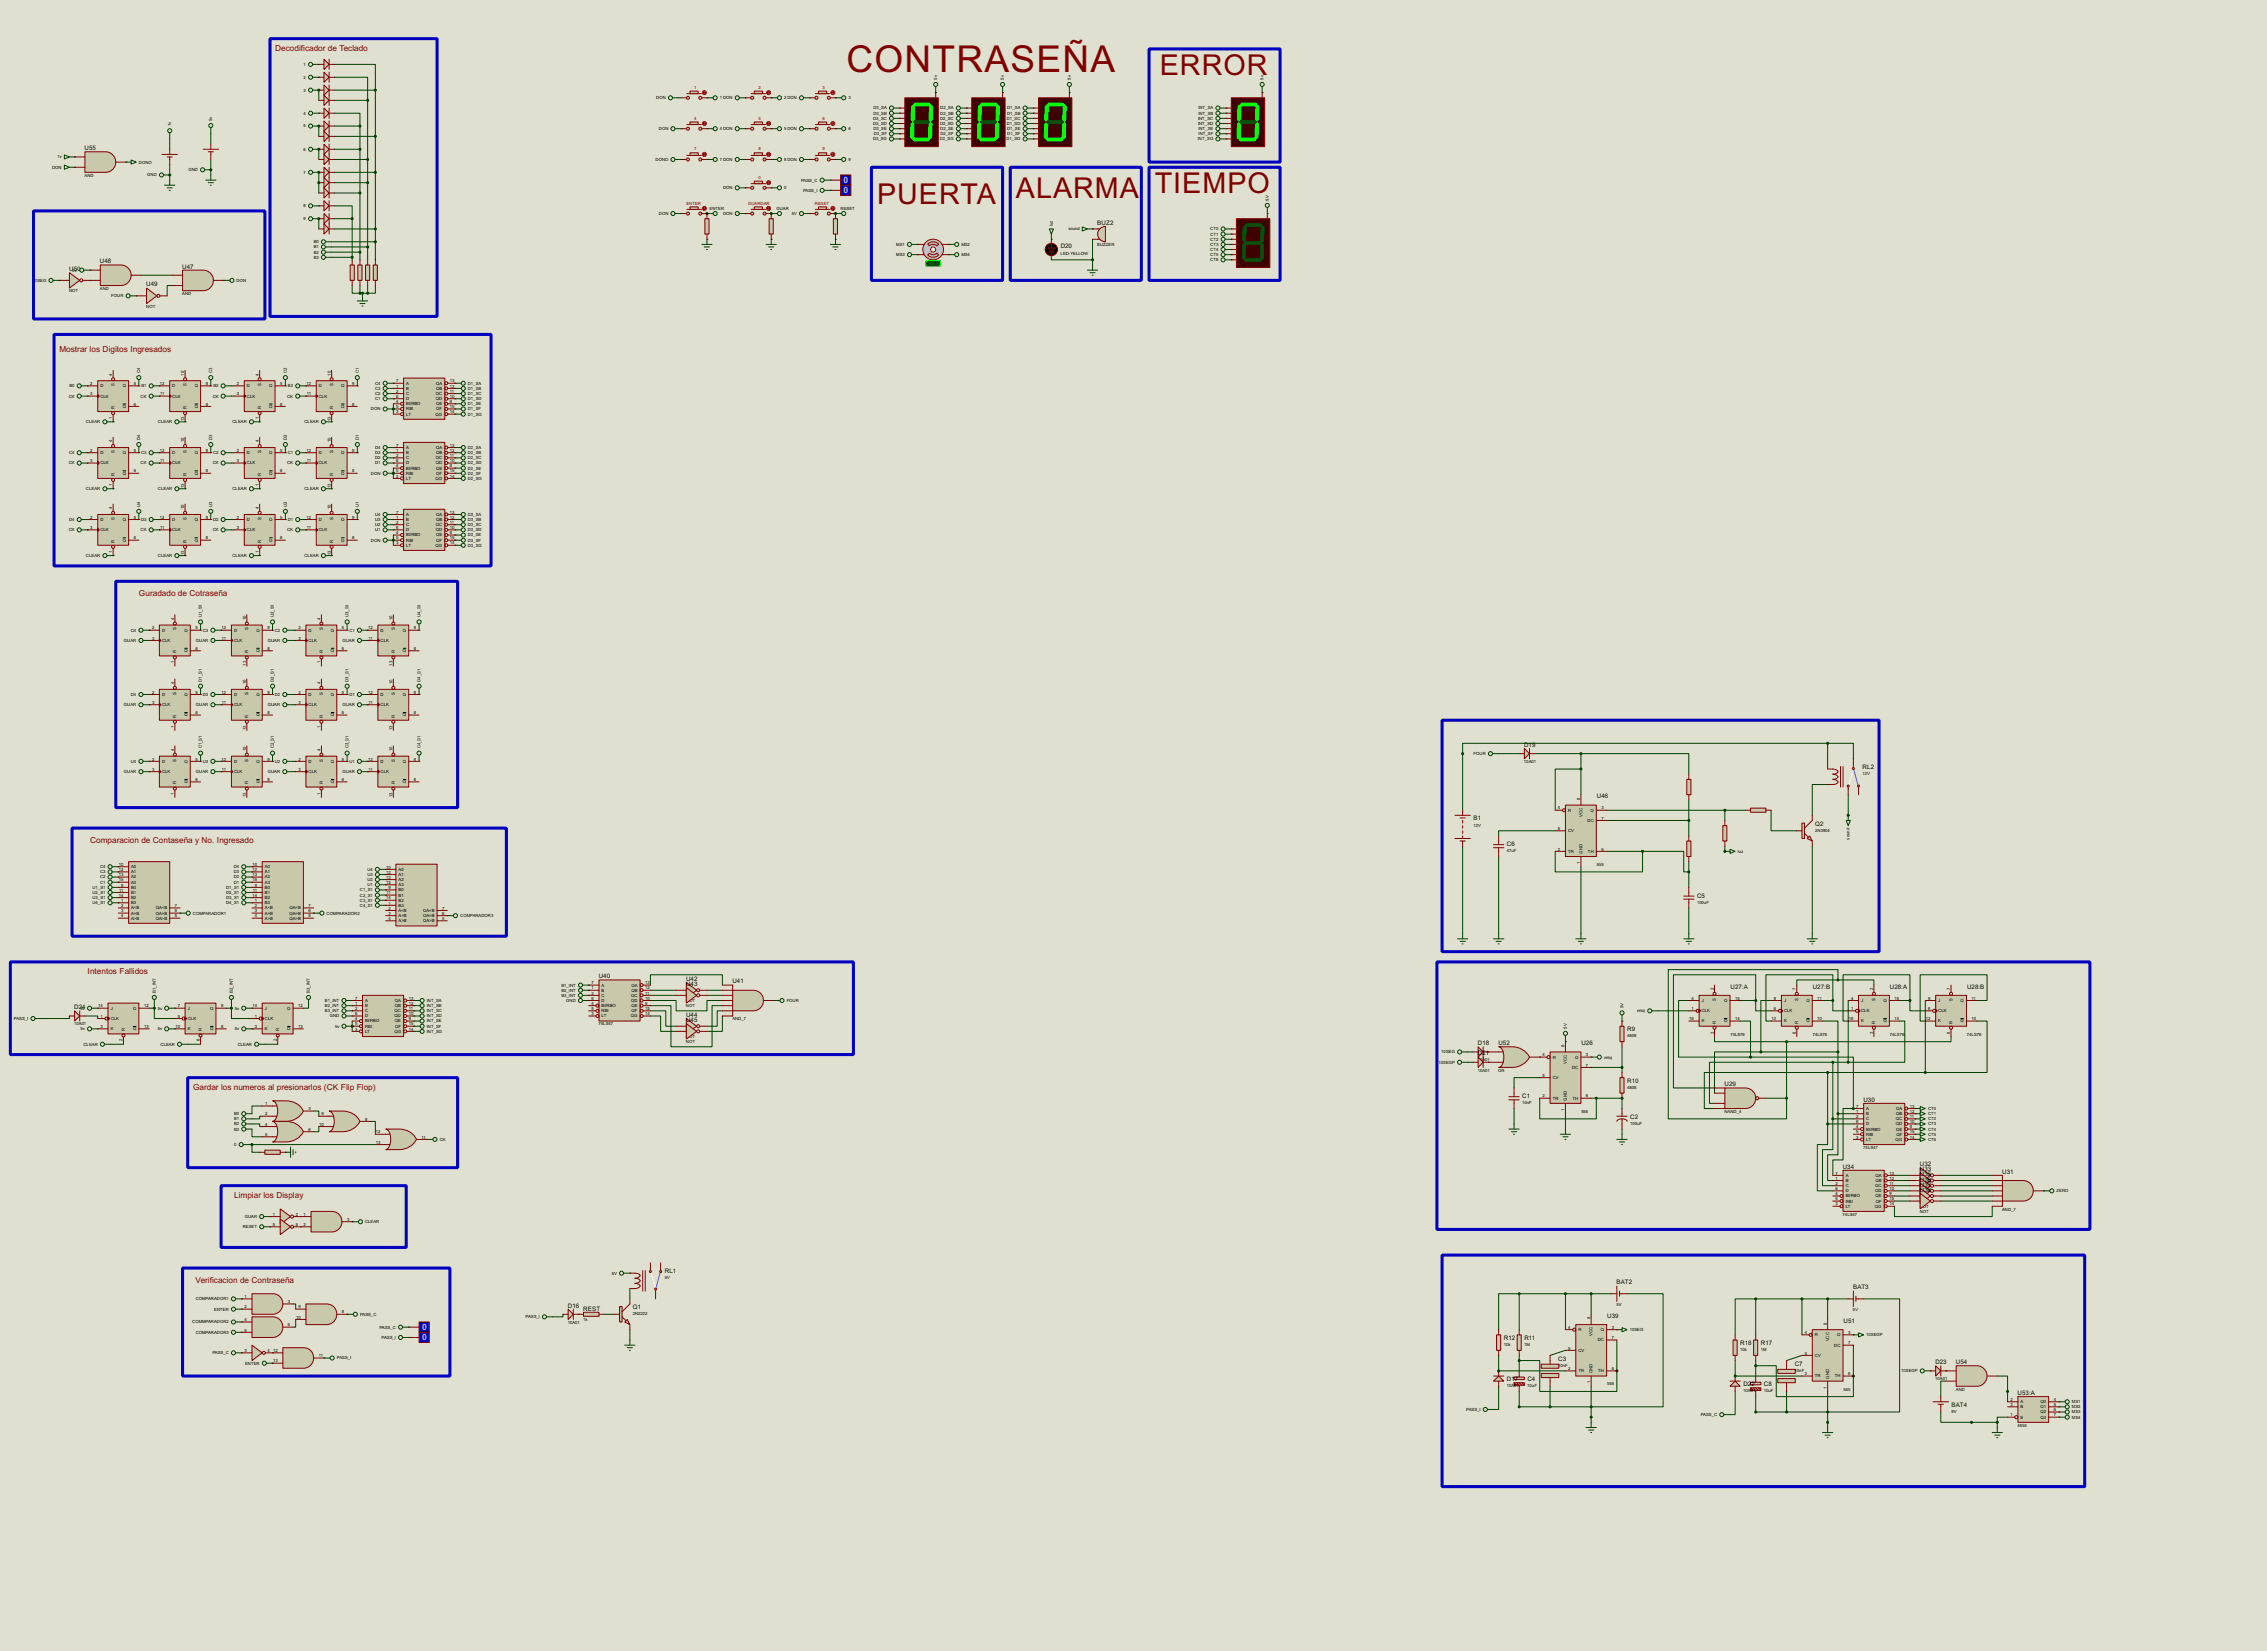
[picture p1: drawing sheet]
<svg xmlns="http://www.w3.org/2000/svg" width="1120mm" height="815mm" viewBox="0 0 1120 815" stroke-linecap="round" stroke-linejoin="round" font-family="sans-serif">
<defs><g id="words">
<text font-size="20.5" fill="#800000" x="418" y="36">CONTRASEÑA</text>
<g font-size="15.9" fill="#800000">
<text x="573" y="37">ERROR</text>
<text x="570" y="95">TIEMPO</text>
<text x="433" y="100">PUERTA</text>
<text x="502" y="98">ALARMA</text>
</g>
<g font-size="4.8" fill="#c0c0c0">
<text x="417" y="90">0</text>
<text x="417" y="95">0</text>
<text x="208" y="657">0</text>
<text x="208" y="662">0</text>
</g>
<g font-size="4.6" fill="#800000">
<text x="136" y="25">Decodificador de Teclado</text>
<text x="29" y="174">Mostrar los Digitos Ingresados</text>
<text x="69" y="295">Guradado de Cotraseña</text>
<text x="45" y="416">Comparacion de Contaseña y No. Ingresado</text>
<text x="43" y="481">Intentos Fallidos</text>
<text x="95" y="538">Gardar los numeros al presionarlos (CK Flip Flop)</text>
<text x="116" y="592">Limpiar los Display</text>
<text x="97" y="634">Verificacion de Contraseña</text>
</g>
<g font-size="3.4">
<text x="42" y="74">U55</text>
<text x="542" y="111">BUZ2</text>
<text x="524" y="123">D20</text>
<text x="49" y="130">U48</text>
<text x="34" y="134">U50</text>
<text x="90" y="133">U47</text>
<text x="72" y="141">U49</text>
<text x="753" y="369">D19</text>
<text x="920" y="380">RL2</text>
<text x="789" y="394">U46</text>
<text x="728" y="405">B1</text>
<text x="897" y="408">Q2</text>
<text x="745" y="418">C6</text>
<text x="839" y="443">C5</text>
<text x="296" y="483">U40</text>
<text x="339" y="484">U42</text>
<text x="362" y="486">U41</text>
<text x="339" y="487">U43</text>
<text x="855" y="488">U27:A</text>
<text x="896" y="488">U27:B</text>
<text x="934" y="488">U28:A</text>
<text x="972" y="488">U28:B</text>
<text x="37" y="498">D24</text>
<text x="339" y="502">U44</text>
<text x="339" y="505">U45</text>
<text x="804" y="509">R9</text>
<text x="730" y="516">D18</text>
<text x="730" y="521">D21</text>
<text x="740" y="516">U52</text>
<text x="781" y="516">U26</text>
<text x="804" y="535">R10</text>
<text x="852" y="536">U29</text>
<text x="752" y="542">C1</text>
<text x="921" y="544">U30</text>
<text x="805" y="553">C2</text>
<text x="949" y="576">U32</text>
<text x="910" y="577">U34</text>
<text x="949" y="578">U33</text>
<text x="949" y="581">U35</text>
<text x="989" y="580">U31</text>
<text x="949" y="583">U36</text>
<text x="949" y="586">U37</text>
<text x="949" y="589">U38</text>
<text x="328" y="629">RL1</text>
<text x="799" y="634">BAT2</text>
<text x="916" y="637">BAT3</text>
<text x="281" y="646">D16</text>
<text x="288" y="647">REST</text>
<text x="313" y="646">Q1</text>
<text x="794" y="651">U39</text>
<text x="911" y="653">U51</text>
<text x="743" y="662">R12</text>
<text x="753" y="662">R11</text>
<text x="860" y="664">R18</text>
<text x="870" y="664">R17</text>
<text x="770" y="672">C3</text>
<text x="887" y="674">C7</text>
<text x="956" y="674">D23</text>
<text x="966" y="674">U54</text>
<text x="745" y="682">D17</text>
<text x="755" y="682">C4</text>
<text x="861" y="685">D22</text>
<text x="872" y="685">C8</text>
<text x="997" y="689">U53:A</text>
<text x="964" y="695">BAT4</text>
</g>
<g font-size="2.4">
<text x="150" y="32">1</text>
<text x="150" y="39">2</text>
<text x="463" y="39" transform="rotate(-90 463 39)">5v</text>
<text x="496" y="39" transform="rotate(-90 496 39)">5v</text>
<text x="529" y="39" transform="rotate(-90 529 39)">5v</text>
<text x="624" y="39" transform="rotate(-90 624 39)">5v</text>
<text x="150" y="45">3</text>
<text x="324" y="49">DON</text>
<text x="356" y="49">1 DON</text>
<text x="387" y="49">2 DON</text>
<text x="419" y="49">3</text>
<text x="105" y="60" transform="rotate(-90 105 60)">5v</text>
<text x="150" y="57">4</text>
<text x="431" y="59">D3_SC</text>
<text x="432" y="54">D3_SA</text>
<text x="432" y="57">D3_SB</text>
<text x="464" y="59">D2_SC</text>
<text x="465" y="54">D2_SA</text>
<text x="465" y="57">D2_SB</text>
<text x="497" y="59">D1_SC</text>
<text x="498" y="54">D1_SA</text>
<text x="498" y="57">D1_SB</text>
<text x="592" y="59">INT_SC</text>
<text x="592" y="54">INT_SA</text>
<text x="592" y="57">INT_SB</text>
<text x="85" y="62" transform="rotate(-90 85 62)">1v</text>
<text x="150" y="63">5</text>
<text x="326" y="64">DON</text>
<text x="356" y="64">4 DON</text>
<text x="387" y="64">5 DON</text>
<text x="419" y="64">6</text>
<text x="431" y="62">D3_SD</text>
<text x="432" y="64">D3_SE</text>
<text x="464" y="62">D2_SD</text>
<text x="465" y="64">D2_SE</text>
<text x="497" y="62">D1_SD</text>
<text x="498" y="64">D1_SE</text>
<text x="592" y="62">INT_SD</text>
<text x="592" y="64">INT_SE</text>
<text x="431" y="69">D3_SG</text>
<text x="432" y="67">D3_SF</text>
<text x="464" y="69">D2_SG</text>
<text x="465" y="67">D2_SF</text>
<text x="497" y="69">D1_SG</text>
<text x="498" y="67">D1_SF</text>
<text x="592" y="69">INT_SG</text>
<text x="592" y="67">INT_SF</text>
<text x="150" y="74">6</text>
<text x="26" y="83">DON</text>
<text x="28" y="78">1v</text>
<text x="69" y="81">DONO</text>
<text x="324" y="79">DONO</text>
<text x="356" y="79">7 DON</text>
<text x="387" y="79">8 DON</text>
<text x="419" y="79">9</text>
<text x="42" y="87">AND</text>
<text x="73" y="87">GND</text>
<text x="93" y="85">GND</text>
<text x="150" y="86">7</text>
<text x="396" y="90">PASS_C</text>
<text x="357" y="93">DON</text>
<text x="387" y="93">0</text>
<text x="397" y="95">PASS_I</text>
<text x="627" y="99" transform="rotate(-90 627 99)">5V</text>
<text x="150" y="102">8</text>
<text x="326" y="106">DON</text>
<text x="351" y="104">ENTER</text>
<text x="357" y="106">DON</text>
<text x="384" y="104">GUAR</text>
<text x="391" y="106">5V</text>
<text x="415" y="104">RESET</text>
<text x="150" y="109">9</text>
<text x="520" y="112" transform="rotate(-90 520 112)">luz</text>
<text x="528" y="114">sound</text>
<text x="598" y="114">CT0</text>
<text x="598" y="116">CT1</text>
<text x="598" y="119">CT2</text>
<text x="155" y="120">B0</text>
<text x="155" y="123">B1</text>
<text x="155" y="125">B2</text>
<text x="443" y="121">MS1</text>
<text x="475" y="121">MS2</text>
<text x="524" y="126">LED-YELLOW</text>
<text x="542" y="121">BUZZER</text>
<text x="598" y="121">CT3</text>
<text x="598" y="124">CT4</text>
<text x="155" y="128">B3</text>
<text x="443" y="126">MS3</text>
<text x="475" y="126">MS4</text>
<text x="598" y="126">CT5</text>
<text x="598" y="129">CT6</text>
<text x="36" y="134">5V</text>
<text x="16" y="139">10SEG</text>
<text x="49" y="143">AND</text>
<text x="117" y="139">DON</text>
<text x="34" y="144">NOT</text>
<text x="55" y="147">FOUR</text>
<text x="90" y="146">AND</text>
<text x="72" y="152">NOT</text>
<text x="56" y="185" transform="rotate(-90 56 185)">4</text>
<text x="69" y="184" transform="rotate(-90 69 184)">C4</text>
<text x="91" y="185" transform="rotate(-90 91 185)">10</text>
<text x="105" y="184" transform="rotate(-90 105 184)">C3</text>
<text x="128" y="185" transform="rotate(-90 128 185)">4</text>
<text x="142" y="184" transform="rotate(-90 142 184)">C2</text>
<text x="163" y="185" transform="rotate(-90 163 185)">10</text>
<text x="177" y="184" transform="rotate(-90 177 184)">C1</text>
<text x="34" y="191">B0</text>
<text x="45" y="190">2</text>
<text x="50" y="191">D</text>
<text x="57" y="191" transform="rotate(-90 57 191)">S</text>
<text x="61" y="191">Q</text>
<text x="66" y="190">5</text>
<text x="70" y="191">B1</text>
<text x="79" y="190">12</text>
<text x="85" y="191">D</text>
<text x="92" y="191" transform="rotate(-90 92 191)">S</text>
<text x="96" y="191">Q</text>
<text x="102" y="190">9</text>
<text x="105" y="191">B2</text>
<text x="117" y="190">2</text>
<text x="122" y="191">D</text>
<text x="129" y="191" transform="rotate(-90 129 191)">S</text>
<text x="133" y="191">Q</text>
<text x="138" y="190">5</text>
<text x="142" y="191">B3</text>
<text x="151" y="190">12</text>
<text x="158" y="191">D</text>
<text x="165" y="191" transform="rotate(-90 165 191)">S</text>
<text x="169" y="191">Q</text>
<text x="174" y="190">9</text>
<text x="185" y="190">C4</text>
<text x="196" y="189">7</text>
<text x="196" y="191">1</text>
<text x="201" y="190">A</text>
<text x="215" y="190">QA</text>
<text x="222" y="189">13</text>
<text x="222" y="191">12</text>
<text x="231" y="190">D1_SA</text>
<text x="34" y="196">CK</text>
<text x="45" y="195">3</text>
<text x="50" y="196">CLK</text>
<text x="69" y="196">CK</text>
<text x="79" y="195">11</text>
<text x="85" y="196">CLK</text>
<text x="105" y="196">CK</text>
<text x="117" y="195">3</text>
<text x="122" y="196">CLK</text>
<text x="142" y="196">CK</text>
<text x="152" y="195">11</text>
<text x="158" y="196">CLK</text>
<text x="185" y="193">C3</text>
<text x="185" y="195">C2</text>
<text x="185" y="198">C1</text>
<text x="196" y="194">2</text>
<text x="196" y="196">6</text>
<text x="201" y="193">B</text>
<text x="201" y="195">C</text>
<text x="201" y="198">D</text>
<text x="215" y="195">QC</text>
<text x="215" y="198">QD</text>
<text x="215" y="193">QB</text>
<text x="222" y="194">11</text>
<text x="222" y="196">10</text>
<text x="231" y="193">D1_SB</text>
<text x="231" y="195">D1_SC</text>
<text x="231" y="198">D1_SD</text>
<text x="57" y="202" transform="rotate(-90 57 202)">R</text>
<text x="61" y="201">Q</text>
<text x="66" y="200">6</text>
<text x="92" y="202" transform="rotate(-90 92 202)">R</text>
<text x="96" y="201">Q</text>
<text x="102" y="200">8</text>
<text x="129" y="202" transform="rotate(-90 129 202)">R</text>
<text x="133" y="201">Q</text>
<text x="138" y="200">6</text>
<text x="165" y="202" transform="rotate(-90 165 202)">R</text>
<text x="169" y="201">Q</text>
<text x="174" y="200">8</text>
<text x="183" y="203">DON</text>
<text x="196" y="199">4</text>
<text x="196" y="202">5</text>
<text x="201" y="200">BI/RBO</text>
<text x="201" y="203">RBI</text>
<text x="215" y="200">QE</text>
<text x="216" y="203">QF</text>
<text x="222" y="199">9</text>
<text x="222" y="202">15</text>
<text x="231" y="200">D1_SE</text>
<text x="231" y="203">D1_SF</text>
<text x="42" y="209">CLEAR</text>
<text x="56" y="207" transform="rotate(-90 56 207)">1</text>
<text x="78" y="209">CLEAR</text>
<text x="91" y="208" transform="rotate(-90 91 208)">13</text>
<text x="115" y="209">CLEAR</text>
<text x="128" y="207" transform="rotate(-90 128 207)">1</text>
<text x="150" y="209">CLEAR</text>
<text x="163" y="208" transform="rotate(-90 163 208)">13</text>
<text x="196" y="204">3</text>
<text x="201" y="205">LT</text>
<text x="215" y="205">QG</text>
<text x="222" y="204">14</text>
<text x="231" y="205">D1_SG</text>
<text x="56" y="218" transform="rotate(-90 56 218)">4</text>
<text x="69" y="217" transform="rotate(-90 69 217)">D4</text>
<text x="91" y="218" transform="rotate(-90 91 218)">10</text>
<text x="105" y="217" transform="rotate(-90 105 217)">D3</text>
<text x="128" y="218" transform="rotate(-90 128 218)">4</text>
<text x="142" y="217" transform="rotate(-90 142 217)">D2</text>
<text x="163" y="218" transform="rotate(-90 163 218)">10</text>
<text x="177" y="217" transform="rotate(-90 177 217)">D1</text>
<text x="185" y="222">D4</text>
<text x="196" y="221">7</text>
<text x="201" y="222">A</text>
<text x="215" y="222">QA</text>
<text x="222" y="221">13</text>
<text x="231" y="222">D2_SA</text>
<text x="34" y="224">C4</text>
<text x="45" y="223">2</text>
<text x="50" y="224">D</text>
<text x="57" y="224" transform="rotate(-90 57 224)">S</text>
<text x="61" y="224">Q</text>
<text x="66" y="223">5</text>
<text x="70" y="224">C3</text>
<text x="79" y="223">12</text>
<text x="85" y="224">D</text>
<text x="92" y="224" transform="rotate(-90 92 224)">S</text>
<text x="96" y="224">Q</text>
<text x="102" y="223">9</text>
<text x="105" y="224">C2</text>
<text x="117" y="223">2</text>
<text x="122" y="224">D</text>
<text x="129" y="224" transform="rotate(-90 129 224)">S</text>
<text x="133" y="224">Q</text>
<text x="138" y="223">5</text>
<text x="142" y="224">C1</text>
<text x="151" y="223">12</text>
<text x="158" y="224">D</text>
<text x="165" y="224" transform="rotate(-90 165 224)">S</text>
<text x="169" y="224">Q</text>
<text x="174" y="223">9</text>
<text x="185" y="224">D3</text>
<text x="185" y="227">D2</text>
<text x="196" y="223">1</text>
<text x="196" y="226">2</text>
<text x="201" y="224">B</text>
<text x="201" y="227">C</text>
<text x="215" y="227">QC</text>
<text x="215" y="224">QB</text>
<text x="222" y="223">12</text>
<text x="222" y="226">11</text>
<text x="231" y="224">D2_SB</text>
<text x="231" y="227">D2_SC</text>
<text x="34" y="229">CK</text>
<text x="45" y="228">3</text>
<text x="50" y="229">CLK</text>
<text x="66" y="233">6</text>
<text x="69" y="229">CK</text>
<text x="79" y="228">11</text>
<text x="85" y="229">CLK</text>
<text x="102" y="233">8</text>
<text x="105" y="229">CK</text>
<text x="117" y="228">3</text>
<text x="122" y="229">CLK</text>
<text x="138" y="233">6</text>
<text x="142" y="229">CK</text>
<text x="152" y="228">11</text>
<text x="158" y="229">CLK</text>
<text x="174" y="233">8</text>
<text x="185" y="229">D1</text>
<text x="196" y="228">6</text>
<text x="196" y="231">4</text>
<text x="196" y="233">5</text>
<text x="201" y="229">D</text>
<text x="201" y="232">BI/RBO</text>
<text x="215" y="229">QD</text>
<text x="215" y="232">QE</text>
<text x="222" y="228">10</text>
<text x="222" y="231">9</text>
<text x="222" y="233">15</text>
<text x="231" y="229">D2_SD</text>
<text x="231" y="232">D2_SE</text>
<text x="56" y="240" transform="rotate(-90 56 240)">1</text>
<text x="57" y="235" transform="rotate(-90 57 235)">R</text>
<text x="61" y="234">Q</text>
<text x="92" y="235" transform="rotate(-90 92 235)">R</text>
<text x="96" y="234">Q</text>
<text x="128" y="240" transform="rotate(-90 128 240)">1</text>
<text x="129" y="235" transform="rotate(-90 129 235)">R</text>
<text x="133" y="234">Q</text>
<text x="165" y="235" transform="rotate(-90 165 235)">R</text>
<text x="169" y="234">Q</text>
<text x="183" y="234">DON</text>
<text x="196" y="236">3</text>
<text x="201" y="234">RBI</text>
<text x="201" y="237">LT</text>
<text x="215" y="237">QG</text>
<text x="216" y="234">QF</text>
<text x="222" y="236">14</text>
<text x="231" y="234">D2_SF</text>
<text x="231" y="237">D2_SG</text>
<text x="42" y="242">CLEAR</text>
<text x="78" y="242">CLEAR</text>
<text x="91" y="241" transform="rotate(-90 91 241)">13</text>
<text x="115" y="242">CLEAR</text>
<text x="150" y="242">CLEAR</text>
<text x="163" y="241" transform="rotate(-90 163 241)">13</text>
<text x="55" y="252" transform="rotate(-90 55 252)">4</text>
<text x="69" y="250" transform="rotate(-90 69 250)">U4</text>
<text x="91" y="252" transform="rotate(-90 91 252)">10</text>
<text x="105" y="250" transform="rotate(-90 105 250)">U3</text>
<text x="128" y="251" transform="rotate(-90 128 251)">4</text>
<text x="142" y="250" transform="rotate(-90 142 250)">U2</text>
<text x="163" y="252" transform="rotate(-90 163 252)">10</text>
<text x="177" y="250" transform="rotate(-90 177 250)">U1</text>
<text x="34" y="257">D4</text>
<text x="45" y="256">2</text>
<text x="50" y="257">D</text>
<text x="57" y="257" transform="rotate(-90 57 257)">S</text>
<text x="61" y="257">Q</text>
<text x="66" y="256">5</text>
<text x="70" y="257">D3</text>
<text x="79" y="256">12</text>
<text x="85" y="257">D</text>
<text x="92" y="257" transform="rotate(-90 92 257)">S</text>
<text x="96" y="257">Q</text>
<text x="102" y="256">9</text>
<text x="105" y="257">D2</text>
<text x="117" y="256">2</text>
<text x="122" y="257">D</text>
<text x="129" y="257" transform="rotate(-90 129 257)">S</text>
<text x="133" y="257">Q</text>
<text x="138" y="256">5</text>
<text x="142" y="257">D1</text>
<text x="151" y="256">12</text>
<text x="158" y="257">D</text>
<text x="165" y="257" transform="rotate(-90 165 257)">S</text>
<text x="169" y="257">Q</text>
<text x="174" y="256">9</text>
<text x="185" y="255">U4</text>
<text x="185" y="257">U3</text>
<text x="196" y="254">7</text>
<text x="196" y="256">1</text>
<text x="201" y="255">A</text>
<text x="201" y="257">B</text>
<text x="215" y="255">QA</text>
<text x="215" y="257">QB</text>
<text x="222" y="254">13</text>
<text x="222" y="256">12</text>
<text x="231" y="255">D3_SA</text>
<text x="231" y="257">D3_SB</text>
<text x="34" y="262">CK</text>
<text x="45" y="261">3</text>
<text x="50" y="262">CLK</text>
<text x="69" y="262">CK</text>
<text x="79" y="261">11</text>
<text x="85" y="262">CLK</text>
<text x="105" y="262">CK</text>
<text x="117" y="261">3</text>
<text x="122" y="262">CLK</text>
<text x="142" y="262">CK</text>
<text x="152" y="261">11</text>
<text x="158" y="262">CLK</text>
<text x="185" y="260">U2</text>
<text x="185" y="262">U1</text>
<text x="196" y="259">2</text>
<text x="196" y="261">6</text>
<text x="196" y="264">4</text>
<text x="201" y="260">C</text>
<text x="201" y="262">D</text>
<text x="215" y="260">QC</text>
<text x="215" y="262">QD</text>
<text x="222" y="259">11</text>
<text x="222" y="261">10</text>
<text x="222" y="264">9</text>
<text x="231" y="260">D3_SC</text>
<text x="231" y="262">D3_SD</text>
<text x="57" y="268" transform="rotate(-90 57 268)">R</text>
<text x="61" y="267">Q</text>
<text x="66" y="266">6</text>
<text x="92" y="268" transform="rotate(-90 92 268)">R</text>
<text x="96" y="267">Q</text>
<text x="102" y="266">8</text>
<text x="129" y="268" transform="rotate(-90 129 268)">R</text>
<text x="133" y="267">Q</text>
<text x="138" y="266">6</text>
<text x="165" y="268" transform="rotate(-90 165 268)">R</text>
<text x="169" y="267">Q</text>
<text x="174" y="266">8</text>
<text x="183" y="267">DON</text>
<text x="196" y="266">5</text>
<text x="196" y="269">3</text>
<text x="201" y="265">BI/RBO</text>
<text x="201" y="267">RBI</text>
<text x="201" y="270">LT</text>
<text x="215" y="270">QG</text>
<text x="215" y="265">QE</text>
<text x="216" y="267">QF</text>
<text x="222" y="266">15</text>
<text x="222" y="269">14</text>
<text x="231" y="265">D3_SE</text>
<text x="231" y="267">D3_SF</text>
<text x="231" y="270">D3_SG</text>
<text x="42" y="275">CLEAR</text>
<text x="55" y="273" transform="rotate(-90 55 273)">1</text>
<text x="78" y="275">CLEAR</text>
<text x="91" y="274" transform="rotate(-90 91 274)">13</text>
<text x="115" y="275">CLEAR</text>
<text x="128" y="273" transform="rotate(-90 128 273)">1</text>
<text x="150" y="275">CLEAR</text>
<text x="163" y="274" transform="rotate(-90 163 274)">13</text>
<text x="100" y="305" transform="rotate(-90 100 305)">U1_S1</text>
<text x="135" y="305" transform="rotate(-90 135 305)">U2_S1</text>
<text x="172" y="305" transform="rotate(-90 172 305)">U3_S1</text>
<text x="208" y="305" transform="rotate(-90 208 305)">U4_S1</text>
<text x="65" y="312">C4</text>
<text x="75" y="311">2</text>
<text x="80" y="312">D</text>
<text x="86" y="306" transform="rotate(-90 86 306)">4</text>
<text x="87" y="311" transform="rotate(-90 87 311)">S</text>
<text x="91" y="312">Q</text>
<text x="97" y="311">5</text>
<text x="100" y="312">C3</text>
<text x="110" y="311">12</text>
<text x="116" y="312">D</text>
<text x="122" y="306" transform="rotate(-90 122 306)">10</text>
<text x="123" y="311" transform="rotate(-90 123 311)">S</text>
<text x="127" y="312">Q</text>
<text x="132" y="311">9</text>
<text x="136" y="312">C2</text>
<text x="147" y="311">2</text>
<text x="152" y="312">D</text>
<text x="158" y="306" transform="rotate(-90 158 306)">4</text>
<text x="160" y="311" transform="rotate(-90 160 311)">S</text>
<text x="164" y="312">Q</text>
<text x="169" y="311">5</text>
<text x="173" y="312">C1</text>
<text x="182" y="311">12</text>
<text x="188" y="312">D</text>
<text x="194" y="306" transform="rotate(-90 194 306)">10</text>
<text x="195" y="311" transform="rotate(-90 195 311)">S</text>
<text x="199" y="312">Q</text>
<text x="205" y="311">9</text>
<text x="61" y="317">GUAR</text>
<text x="75" y="316">3</text>
<text x="80" y="317">CLK</text>
<text x="97" y="317">GUAR</text>
<text x="110" y="316">11</text>
<text x="116" y="317">CLK</text>
<text x="132" y="317">GUAR</text>
<text x="147" y="316">3</text>
<text x="152" y="317">CLK</text>
<text x="169" y="317">GUAR</text>
<text x="182" y="316">11</text>
<text x="188" y="317">CLK</text>
<text x="87" y="323" transform="rotate(-90 87 323)">R</text>
<text x="91" y="322">Q</text>
<text x="97" y="321">6</text>
<text x="123" y="323" transform="rotate(-90 123 323)">R</text>
<text x="127" y="322">Q</text>
<text x="132" y="321">8</text>
<text x="160" y="323" transform="rotate(-90 160 323)">R</text>
<text x="164" y="322">Q</text>
<text x="169" y="321">6</text>
<text x="195" y="323" transform="rotate(-90 195 323)">R</text>
<text x="199" y="322">Q</text>
<text x="205" y="321">8</text>
<text x="86" y="328" transform="rotate(-90 86 328)">1</text>
<text x="122" y="329" transform="rotate(-90 122 329)">13</text>
<text x="158" y="328" transform="rotate(-90 158 328)">1</text>
<text x="194" y="329" transform="rotate(-90 194 329)">13</text>
<text x="86" y="338" transform="rotate(-90 86 338)">4</text>
<text x="100" y="337" transform="rotate(-90 100 337)">D1_S1</text>
<text x="122" y="338" transform="rotate(-90 122 338)">10</text>
<text x="135" y="337" transform="rotate(-90 135 337)">D2_S1</text>
<text x="158" y="338" transform="rotate(-90 158 338)">4</text>
<text x="172" y="337" transform="rotate(-90 172 337)">D3_S1</text>
<text x="194" y="338" transform="rotate(-90 194 338)">10</text>
<text x="208" y="337" transform="rotate(-90 208 337)">D4_S1</text>
<text x="65" y="344">D4</text>
<text x="75" y="343">2</text>
<text x="75" y="348">3</text>
<text x="80" y="344">D</text>
<text x="87" y="343" transform="rotate(-90 87 343)">S</text>
<text x="91" y="344">Q</text>
<text x="97" y="343">5</text>
<text x="100" y="344">D3</text>
<text x="110" y="343">12</text>
<text x="110" y="348">11</text>
<text x="116" y="344">D</text>
<text x="123" y="343" transform="rotate(-90 123 343)">S</text>
<text x="127" y="344">Q</text>
<text x="132" y="343">9</text>
<text x="136" y="344">D2</text>
<text x="147" y="343">2</text>
<text x="147" y="348">3</text>
<text x="152" y="344">D</text>
<text x="159" y="343" transform="rotate(-90 159 343)">S</text>
<text x="164" y="344">Q</text>
<text x="169" y="343">5</text>
<text x="173" y="344">D1</text>
<text x="182" y="343">12</text>
<text x="182" y="348">11</text>
<text x="188" y="344">D</text>
<text x="195" y="343" transform="rotate(-90 195 343)">S</text>
<text x="199" y="344">Q</text>
<text x="205" y="343">9</text>
<text x="61" y="349">GUAR</text>
<text x="80" y="349">CLK</text>
<text x="91" y="354">Q</text>
<text x="97" y="353">6</text>
<text x="97" y="349">GUAR</text>
<text x="116" y="349">CLK</text>
<text x="127" y="354">Q</text>
<text x="132" y="353">8</text>
<text x="132" y="349">GUAR</text>
<text x="152" y="349">CLK</text>
<text x="164" y="354">Q</text>
<text x="169" y="353">6</text>
<text x="169" y="349">GUAR</text>
<text x="188" y="349">CLK</text>
<text x="199" y="354">Q</text>
<text x="205" y="353">8</text>
<text x="86" y="359" transform="rotate(-90 86 359)">1</text>
<text x="87" y="354" transform="rotate(-90 87 354)">R</text>
<text x="123" y="354" transform="rotate(-90 123 354)">R</text>
<text x="158" y="359" transform="rotate(-90 158 359)">1</text>
<text x="159" y="354" transform="rotate(-90 159 354)">R</text>
<text x="195" y="354" transform="rotate(-90 195 354)">R</text>
<text x="122" y="360" transform="rotate(-90 122 360)">13</text>
<text x="194" y="360" transform="rotate(-90 194 360)">13</text>
<text x="86" y="371" transform="rotate(-90 86 371)">4</text>
<text x="100" y="370" transform="rotate(-90 100 370)">C1_S1</text>
<text x="122" y="371" transform="rotate(-90 122 371)">10</text>
<text x="135" y="370" transform="rotate(-90 135 370)">C2_S1</text>
<text x="158" y="371" transform="rotate(-90 158 371)">4</text>
<text x="172" y="370" transform="rotate(-90 172 370)">C3_S1</text>
<text x="194" y="371" transform="rotate(-90 194 371)">10</text>
<text x="208" y="370" transform="rotate(-90 208 370)">C4_S1</text>
<text x="65" y="377">U4</text>
<text x="75" y="376">2</text>
<text x="80" y="377">D</text>
<text x="87" y="376" transform="rotate(-90 87 376)">S</text>
<text x="91" y="377">Q</text>
<text x="97" y="376">5</text>
<text x="100" y="377">U3</text>
<text x="110" y="376">12</text>
<text x="116" y="377">D</text>
<text x="123" y="376" transform="rotate(-90 123 376)">S</text>
<text x="127" y="377">Q</text>
<text x="132" y="376">9</text>
<text x="136" y="377">U2</text>
<text x="147" y="376">2</text>
<text x="152" y="377">D</text>
<text x="159" y="376" transform="rotate(-90 159 376)">S</text>
<text x="164" y="377">Q</text>
<text x="169" y="376">5</text>
<text x="173" y="377">U1</text>
<text x="182" y="376">12</text>
<text x="188" y="377">D</text>
<text x="195" y="376" transform="rotate(-90 195 376)">S</text>
<text x="199" y="377">Q</text>
<text x="205" y="376">9</text>
<text x="728" y="373">FOUR</text>
<text x="753" y="377">10A01</text>
<text x="61" y="382">GUAR</text>
<text x="75" y="381">3</text>
<text x="80" y="382">CLK</text>
<text x="97" y="382">GUAR</text>
<text x="110" y="381">11</text>
<text x="116" y="382">CLK</text>
<text x="132" y="382">GUAR</text>
<text x="147" y="381">3</text>
<text x="152" y="382">CLK</text>
<text x="169" y="382">GUAR</text>
<text x="182" y="381">11</text>
<text x="188" y="382">CLK</text>
<text x="920" y="383">12V</text>
<text x="87" y="387" transform="rotate(-90 87 387)">R</text>
<text x="91" y="387">Q</text>
<text x="97" y="386">6</text>
<text x="123" y="387" transform="rotate(-90 123 387)">R</text>
<text x="127" y="387">Q</text>
<text x="132" y="386">8</text>
<text x="160" y="387" transform="rotate(-90 160 387)">R</text>
<text x="164" y="387">Q</text>
<text x="169" y="386">6</text>
<text x="195" y="387" transform="rotate(-90 195 387)">R</text>
<text x="199" y="387">Q</text>
<text x="205" y="386">8</text>
<text x="86" y="392" transform="rotate(-90 86 392)">1</text>
<text x="122" y="394" transform="rotate(-90 122 394)">13</text>
<text x="158" y="392" transform="rotate(-90 158 392)">1</text>
<text x="194" y="394" transform="rotate(-90 194 394)">13</text>
<text x="781" y="395" transform="rotate(-90 781 395)">8</text>
<text x="770" y="400">4</text>
<text x="775" y="401">R</text>
<text x="786" y="401">Q</text>
<text x="791" y="400">3</text>
<text x="782" y="403" transform="rotate(-90 782 403)">VCC</text>
<text x="784" y="406">DC</text>
<text x="791" y="405">7</text>
<text x="728" y="408">12V</text>
<text x="770" y="410">5</text>
<text x="775" y="411">CV</text>
<text x="897" y="411">2N3904</text>
<text x="914" y="415" transform="rotate(-90 914 415)">sound</text>
<text x="744" y="421">47uF</text>
<text x="770" y="420">2</text>
<text x="775" y="421">TR</text>
<text x="782" y="422" transform="rotate(-90 782 422)">GND</text>
<text x="785" y="421">TH</text>
<text x="791" y="420">6</text>
<text x="859" y="421">luz</text>
<text x="49" y="429">C4</text>
<text x="49" y="431">C3</text>
<text x="59" y="428">10</text>
<text x="59" y="430">12</text>
<text x="65" y="429">A0</text>
<text x="65" y="431">A1</text>
<text x="115" y="429">D4</text>
<text x="115" y="431">D3</text>
<text x="125" y="428">10</text>
<text x="125" y="430">12</text>
<text x="131" y="429">A0</text>
<text x="131" y="431">A1</text>
<text x="182" y="430">U4</text>
<text x="191" y="429">10</text>
<text x="191" y="431">12</text>
<text x="197" y="430">A0</text>
<text x="781" y="427" transform="rotate(-90 781 427)">1</text>
<text x="789" y="428">555</text>
<text x="49" y="434">C2</text>
<text x="49" y="436">C1</text>
<text x="59" y="433">13</text>
<text x="59" y="435">15</text>
<text x="60" y="438">9</text>
<text x="65" y="434">A2</text>
<text x="65" y="436">A3</text>
<text x="115" y="434">D2</text>
<text x="115" y="436">D1</text>
<text x="125" y="433">13</text>
<text x="125" y="435">15</text>
<text x="126" y="438">9</text>
<text x="131" y="434">A2</text>
<text x="131" y="436">A3</text>
<text x="182" y="433">U3</text>
<text x="182" y="435">U2</text>
<text x="182" y="438">U1</text>
<text x="191" y="434">13</text>
<text x="191" y="437">15</text>
<text x="197" y="433">A1</text>
<text x="197" y="435">A2</text>
<text x="197" y="438">A3</text>
<text x="46" y="439">U1_S1</text>
<text x="46" y="441">U2_S1</text>
<text x="46" y="444">U3_S1</text>
<text x="59" y="443">14</text>
<text x="59" y="440">11</text>
<text x="65" y="439">B0</text>
<text x="65" y="441">B1</text>
<text x="65" y="444">B2</text>
<text x="112" y="439">D1_S1</text>
<text x="112" y="441">D2_S1</text>
<text x="112" y="444">D3_S1</text>
<text x="125" y="443">14</text>
<text x="125" y="440">11</text>
<text x="131" y="439">B0</text>
<text x="131" y="441">B1</text>
<text x="131" y="444">B2</text>
<text x="178" y="440">C1_S1</text>
<text x="178" y="443">C2_S1</text>
<text x="191" y="442">11</text>
<text x="192" y="439">9</text>
<text x="197" y="440">B0</text>
<text x="197" y="443">B1</text>
<text x="46" y="447">U4_S1</text>
<text x="60" y="445">1</text>
<text x="60" y="448">2</text>
<text x="65" y="447">B3</text>
<text x="65" y="449">A&lt;B</text>
<text x="77" y="449">QA&lt;B</text>
<text x="86" y="448">7</text>
<text x="112" y="447">D4_S1</text>
<text x="126" y="445">1</text>
<text x="126" y="448">2</text>
<text x="131" y="447">B3</text>
<text x="131" y="449">A&lt;B</text>
<text x="143" y="449">QA&lt;B</text>
<text x="152" y="448">7</text>
<text x="178" y="445">C3_S1</text>
<text x="178" y="448">C4_S1</text>
<text x="191" y="444">14</text>
<text x="192" y="447">1</text>
<text x="192" y="449">2</text>
<text x="197" y="445">B2</text>
<text x="197" y="448">B3</text>
<text x="218" y="449">7</text>
<text x="838" y="446">100uF</text>
<text x="60" y="451">3</text>
<text x="60" y="453">4</text>
<text x="65" y="452">A=B</text>
<text x="65" y="454">A&gt;B</text>
<text x="77" y="452">QA=B</text>
<text x="77" y="454">QA&gt;B</text>
<text x="86" y="451">6</text>
<text x="86" y="453">5</text>
<text x="95" y="452">COMPARADOR1</text>
<text x="126" y="451">3</text>
<text x="126" y="453">4</text>
<text x="131" y="452">A=B</text>
<text x="131" y="454">A&gt;B</text>
<text x="143" y="452">QA=B</text>
<text x="143" y="454">QA&gt;B</text>
<text x="152" y="451">6</text>
<text x="152" y="453">5</text>
<text x="161" y="452">COMPARADOR2</text>
<text x="192" y="452">3</text>
<text x="192" y="454">4</text>
<text x="197" y="450">A&lt;B</text>
<text x="197" y="453">A=B</text>
<text x="197" y="455">A&gt;B</text>
<text x="209" y="450">QA&lt;B</text>
<text x="209" y="453">QA=B</text>
<text x="209" y="455">QA&gt;B</text>
<text x="218" y="452">6</text>
<text x="218" y="454">5</text>
<text x="227" y="453">COMPARADOR3</text>
<text x="77" y="490" transform="rotate(-90 77 490)">B1_INT</text>
<text x="115" y="490" transform="rotate(-90 115 490)">B2_INT</text>
<text x="153" y="490" transform="rotate(-90 153 490)">B3_INT</text>
<text x="277" y="487">B1_INT</text>
<text x="277" y="490">B2_INT</text>
<text x="292" y="486">7</text>
<text x="292" y="489">1</text>
<text x="292" y="491">2</text>
<text x="297" y="487">A</text>
<text x="297" y="490">B</text>
<text x="312" y="487">QA</text>
<text x="312" y="490">QB</text>
<text x="319" y="486">13</text>
<text x="319" y="489">12</text>
<text x="319" y="491">11</text>
<text x="847" y="489" transform="rotate(-90 847 489)">2</text>
<text x="887" y="489" transform="rotate(-90 887 489)">7</text>
<text x="925" y="489" transform="rotate(-90 925 489)">2</text>
<text x="964" y="489" transform="rotate(-90 964 489)">7</text>
<text x="49" y="497">14</text>
<text x="71" y="497">12</text>
<text x="88" y="497">7</text>
<text x="109" y="497">9</text>
<text x="125" y="497">14</text>
<text x="147" y="497">12</text>
<text x="161" y="495">B1_INT</text>
<text x="161" y="497">B2_INT</text>
<text x="175" y="494">7</text>
<text x="175" y="496">1</text>
<text x="180" y="495">A</text>
<text x="180" y="497">B</text>
<text x="195" y="495">QA</text>
<text x="195" y="497">QB</text>
<text x="202" y="494">13</text>
<text x="202" y="496">12</text>
<text x="211" y="495">INT_SA</text>
<text x="211" y="497">INT_SB</text>
<text x="277" y="492">B3_INT</text>
<text x="280" y="495">GND</text>
<text x="292" y="494">6</text>
<text x="292" y="496">4</text>
<text x="297" y="492">C</text>
<text x="297" y="495">D</text>
<text x="297" y="497">BI/RBO</text>
<text x="312" y="492">QC</text>
<text x="312" y="495">QD</text>
<text x="312" y="497">QE</text>
<text x="319" y="494">10</text>
<text x="319" y="496">9</text>
<text x="339" y="495">NOT</text>
<text x="339" y="497">NOT</text>
<text x="389" y="495">FOUR</text>
<text x="802" y="498" transform="rotate(-90 802 498)">5V</text>
<text x="836" y="494">4</text>
<text x="841" y="495">J</text>
<text x="848" y="494" transform="rotate(-90 848 494)">S</text>
<text x="852" y="495">Q</text>
<text x="857" y="494">15</text>
<text x="876" y="494">9</text>
<text x="881" y="495">J</text>
<text x="888" y="494" transform="rotate(-90 888 494)">S</text>
<text x="892" y="495">Q</text>
<text x="898" y="494">11</text>
<text x="915" y="494">4</text>
<text x="920" y="495">J</text>
<text x="927" y="494" transform="rotate(-90 927 494)">S</text>
<text x="931" y="495">Q</text>
<text x="936" y="494">15</text>
<text x="953" y="494">9</text>
<text x="958" y="495">J</text>
<text x="965" y="494" transform="rotate(-90 965 494)">S</text>
<text x="969" y="495">Q</text>
<text x="974" y="494">11</text>
<text x="7" y="504">PASS_I</text>
<text x="40" y="499">5v</text>
<text x="50" y="503">1</text>
<text x="55" y="499">J</text>
<text x="55" y="504">CLK</text>
<text x="66" y="499">Q</text>
<text x="78" y="499">5v</text>
<text x="88" y="503">5</text>
<text x="93" y="499">J</text>
<text x="93" y="504">CLK</text>
<text x="104" y="499">Q</text>
<text x="116" y="499">5v</text>
<text x="126" y="503">1</text>
<text x="131" y="499">J</text>
<text x="131" y="504">CLK</text>
<text x="142" y="499">Q</text>
<text x="161" y="500">B3_INT</text>
<text x="163" y="502">GND</text>
<text x="175" y="499">2</text>
<text x="175" y="501">6</text>
<text x="175" y="504">4</text>
<text x="180" y="500">C</text>
<text x="180" y="502">D</text>
<text x="195" y="500">QC</text>
<text x="195" y="502">QD</text>
<text x="202" y="499">11</text>
<text x="202" y="501">10</text>
<text x="202" y="504">9</text>
<text x="211" y="500">INT_SC</text>
<text x="211" y="502">INT_SD</text>
<text x="292" y="499">5</text>
<text x="292" y="501">3</text>
<text x="297" y="500">RBI</text>
<text x="297" y="502">LT</text>
<text x="312" y="502">QG</text>
<text x="312" y="500">QF</text>
<text x="319" y="499">15</text>
<text x="319" y="501">14</text>
<text x="362" y="504">AND_7</text>
<text x="809" y="500">reloj</text>
<text x="835" y="504">16</text>
<text x="836" y="499">1</text>
<text x="841" y="500">CLK</text>
<text x="857" y="504">14</text>
<text x="875" y="504">12</text>
<text x="876" y="499">6</text>
<text x="881" y="500">CLK</text>
<text x="898" y="504">10</text>
<text x="913" y="504">16</text>
<text x="915" y="499">1</text>
<text x="920" y="500">CLK</text>
<text x="936" y="504">14</text>
<text x="952" y="504">12</text>
<text x="953" y="499">6</text>
<text x="958" y="500">CLK</text>
<text x="974" y="504">10</text>
<text x="37" y="506">10A01</text>
<text x="40" y="509">5v</text>
<text x="50" y="508">3</text>
<text x="55" y="509">K</text>
<text x="62" y="509" transform="rotate(-90 62 509)">R</text>
<text x="66" y="509">Q</text>
<text x="71" y="508">13</text>
<text x="78" y="509">5v</text>
<text x="87" y="508">10</text>
<text x="93" y="509">K</text>
<text x="100" y="509" transform="rotate(-90 100 509)">R</text>
<text x="104" y="509">Q</text>
<text x="109" y="508">8</text>
<text x="116" y="509">5v</text>
<text x="126" y="508">3</text>
<text x="131" y="509">K</text>
<text x="138" y="509" transform="rotate(-90 138 509)">R</text>
<text x="142" y="509">Q</text>
<text x="147" y="508">13</text>
<text x="166" y="507">5v</text>
<text x="175" y="506">5</text>
<text x="175" y="509">3</text>
<text x="180" y="505">BI/RBO</text>
<text x="180" y="507">RBI</text>
<text x="195" y="505">QE</text>
<text x="195" y="507">QF</text>
<text x="202" y="506">15</text>
<text x="202" y="509">14</text>
<text x="211" y="505">INT_SE</text>
<text x="211" y="507">INT_SF</text>
<text x="296" y="506">74LS47</text>
<text x="774" y="508" transform="rotate(-90 774 508)">5V</text>
<text x="841" y="505">K</text>
<text x="848" y="505" transform="rotate(-90 848 505)">R</text>
<text x="852" y="505">Q</text>
<text x="881" y="505">K</text>
<text x="888" y="505" transform="rotate(-90 888 505)">R</text>
<text x="892" y="505">Q</text>
<text x="920" y="505">K</text>
<text x="927" y="505" transform="rotate(-90 927 505)">R</text>
<text x="931" y="505">Q</text>
<text x="958" y="505">K</text>
<text x="965" y="505" transform="rotate(-90 965 505)">R</text>
<text x="969" y="505">Q</text>
<text x="61" y="514" transform="rotate(-90 61 514)">2</text>
<text x="99" y="514" transform="rotate(-90 99 514)">6</text>
<text x="137" y="514" transform="rotate(-90 137 514)">2</text>
<text x="180" y="510">LT</text>
<text x="195" y="510">QG</text>
<text x="211" y="510">INT_SG</text>
<text x="339" y="513">NOT</text>
<text x="339" y="515">NOT</text>
<text x="804" y="512">4808</text>
<text x="847" y="510" transform="rotate(-90 847 510)">3</text>
<text x="855" y="511">74LS76</text>
<text x="887" y="510" transform="rotate(-90 887 510)">8</text>
<text x="896" y="511">74LS76</text>
<text x="925" y="510" transform="rotate(-90 925 510)">3</text>
<text x="934" y="511">74LS76</text>
<text x="964" y="510" transform="rotate(-90 964 510)">8</text>
<text x="972" y="511">74LS76</text>
<text x="41" y="516">CLEAR</text>
<text x="79" y="516">CLEAR</text>
<text x="117" y="516">CLEAR</text>
<text x="712" y="520">10SEG</text>
<text x="762" y="522">4</text>
<text x="773" y="517" transform="rotate(-90 773 517)">8</text>
<text x="784" y="522">3</text>
<text x="711" y="525">10SEGP</text>
<text x="730" y="524">10A01</text>
<text x="767" y="523">R</text>
<text x="774" y="525" transform="rotate(-90 774 525)">VCC</text>
<text x="777" y="528">DC</text>
<text x="778" y="523">Q</text>
<text x="784" y="527">7</text>
<text x="793" y="523">reloj</text>
<text x="730" y="529">10A01</text>
<text x="740" y="529">OR</text>
<text x="762" y="532">5</text>
<text x="767" y="533">CV</text>
<text x="804" y="538">4808</text>
<text x="131" y="546">1</text>
<text x="752" y="545">10nF</text>
<text x="762" y="542">2</text>
<text x="767" y="543">TR</text>
<text x="774" y="544" transform="rotate(-90 774 544)">GND</text>
<text x="777" y="543">TH</text>
<text x="784" y="542">6</text>
<text x="116" y="551">B0</text>
<text x="131" y="551">2</text>
<text x="152" y="548">3</text>
<text x="159" y="551">9</text>
<text x="773" y="549" transform="rotate(-90 773 549)">1</text>
<text x="781" y="550">555</text>
<text x="852" y="550">NAND_4</text>
<text x="917" y="547">7</text>
<text x="917" y="550">1</text>
<text x="922" y="548">A</text>
<text x="922" y="551">B</text>
<text x="937" y="548">QA</text>
<text x="937" y="551">QB</text>
<text x="944" y="547">13</text>
<text x="944" y="550">12</text>
<text x="953" y="548">CT0</text>
<text x="953" y="551">CT1</text>
<text x="116" y="553">B1</text>
<text x="116" y="556">B2</text>
<text x="131" y="556">4</text>
<text x="158" y="556">10</text>
<text x="180" y="553">8</text>
<text x="805" y="555">100uF</text>
<text x="917" y="552">2</text>
<text x="917" y="555">6</text>
<text x="917" y="557">4</text>
<text x="922" y="553">C</text>
<text x="922" y="556">D</text>
<text x="937" y="553">QC</text>
<text x="937" y="556">QD</text>
<text x="944" y="552">11</text>
<text x="944" y="555">10</text>
<text x="944" y="557">9</text>
<text x="953" y="553">CT2</text>
<text x="953" y="556">CT3</text>
<text x="116" y="558">B3</text>
<text x="131" y="561">5</text>
<text x="152" y="558">6</text>
<text x="186" y="560">12</text>
<text x="208" y="562">11</text>
<text x="217" y="563">CK</text>
<text x="917" y="560">5</text>
<text x="917" y="562">3</text>
<text x="922" y="558">BI/RBO</text>
<text x="922" y="561">RBI</text>
<text x="922" y="563">LT</text>
<text x="937" y="563">QG</text>
<text x="937" y="558">QE</text>
<text x="937" y="561">QF</text>
<text x="944" y="560">15</text>
<text x="944" y="562">14</text>
<text x="953" y="558">CT4</text>
<text x="953" y="561">CT5</text>
<text x="953" y="563">CT6</text>
<text x="116" y="566">0</text>
<text x="186" y="565">13</text>
<text x="921" y="567">74LS47</text>
<text x="907" y="580">7</text>
<text x="912" y="581">A</text>
<text x="927" y="581">QA</text>
<text x="934" y="580">13</text>
<text x="907" y="583">1</text>
<text x="907" y="585">2</text>
<text x="907" y="588">6</text>
<text x="912" y="584">B</text>
<text x="912" y="586">C</text>
<text x="926" y="586">QC</text>
<text x="927" y="584">QB</text>
<text x="934" y="583">12</text>
<text x="934" y="585">11</text>
<text x="934" y="588">10</text>
<text x="949" y="586">NOT</text>
<text x="907" y="590">4</text>
<text x="907" y="593">5</text>
<text x="912" y="589">D</text>
<text x="912" y="591">BI/RBO</text>
<text x="912" y="594">RBI</text>
<text x="926" y="589">QD</text>
<text x="927" y="591">QE</text>
<text x="927" y="594">QF</text>
<text x="934" y="590">9</text>
<text x="934" y="593">15</text>
<text x="949" y="589">NOT</text>
<text x="949" y="591">NOT</text>
<text x="949" y="594">NOT</text>
<text x="1016" y="589">ZERO</text>
<text x="907" y="595">3</text>
<text x="912" y="596">LT</text>
<text x="926" y="596">QG</text>
<text x="934" y="595">14</text>
<text x="949" y="597">NOT</text>
<text x="949" y="599">NOT</text>
<text x="989" y="598">AND_7</text>
<text x="121" y="601">GUAR</text>
<text x="135" y="600">1</text>
<text x="135" y="605">5</text>
<text x="146" y="600">2</text>
<text x="146" y="605">6</text>
<text x="150" y="600">1</text>
<text x="150" y="605">2</text>
<text x="172" y="603">3</text>
<text x="180" y="604">CLEAR</text>
<text x="910" y="600">74LS47</text>
<text x="120" y="607">RESET</text>
<text x="302" y="629">5V</text>
<text x="328" y="632">5V</text>
<text x="121" y="641">1</text>
<text x="97" y="642">COMPARADOR1</text>
<text x="106" y="647">ENTER</text>
<text x="121" y="646">2</text>
<text x="142" y="644">3</text>
<text x="147" y="646">9</text>
<text x="799" y="645">5V</text>
<text x="916" y="647">5V</text>
<text x="95" y="654">COMMPARADOR2</text>
<text x="121" y="652">4</text>
<text x="146" y="651">10</text>
<text x="169" y="649">8</text>
<text x="178" y="650">PASS_C</text>
<text x="260" y="651">PASS_I</text>
<text x="281" y="654">10A01</text>
<text x="288" y="652">1k</text>
<text x="313" y="649">2N2222</text>
<text x="786" y="652" transform="rotate(-90 786 652)">8</text>
<text x="97" y="659">COMPARADOR3</text>
<text x="121" y="658">5</text>
<text x="142" y="655">6</text>
<text x="187" y="656">PASS_C</text>
<text x="775" y="656">4</text>
<text x="780" y="657">R</text>
<text x="787" y="660" transform="rotate(-90 787 660)">VCC</text>
<text x="791" y="657">Q</text>
<text x="796" y="656">3</text>
<text x="805" y="657">10SEG</text>
<text x="892" y="659">4</text>
<text x="897" y="660">R</text>
<text x="903" y="654" transform="rotate(-90 903 654)">8</text>
<text x="908" y="660">Q</text>
<text x="913" y="659">3</text>
<text x="922" y="660">10SEGP</text>
<text x="188" y="661">PASS_I</text>
<text x="743" y="665">10k</text>
<text x="753" y="665">1M</text>
<text x="789" y="662">DC</text>
<text x="796" y="661">7</text>
<text x="904" y="662" transform="rotate(-90 904 662)">VCC</text>
<text x="906" y="665">DC</text>
<text x="913" y="664">7</text>
<text x="105" y="669">PASS_C</text>
<text x="121" y="668">3</text>
<text x="132" y="668">4</text>
<text x="135" y="668">12</text>
<text x="158" y="670">11</text>
<text x="166" y="671">PASS_I</text>
<text x="775" y="666">5</text>
<text x="780" y="668">CV</text>
<text x="860" y="667">10k</text>
<text x="870" y="667">1M</text>
<text x="892" y="669">5</text>
<text x="897" y="670">CV</text>
<text x="121" y="674">ENTER</text>
<text x="135" y="673">13</text>
<text x="770" y="675">10nF</text>
<text x="775" y="677">2</text>
<text x="780" y="678">TR</text>
<text x="790" y="678">TH</text>
<text x="796" y="677">6</text>
<text x="887" y="677">10nF</text>
<text x="939" y="678">10SEGP</text>
<text x="786" y="683" transform="rotate(-90 786 683)">1</text>
<text x="787" y="678" transform="rotate(-90 787 678)">GND</text>
<text x="892" y="679">2</text>
<text x="897" y="680">TR</text>
<text x="904" y="681" transform="rotate(-90 904 681)">GND</text>
<text x="906" y="680">TH</text>
<text x="913" y="679">6</text>
<text x="956" y="682">10A01</text>
<text x="744" y="685">10A01</text>
<text x="755" y="685">10uF</text>
<text x="794" y="684">555</text>
<text x="861" y="688">10A01</text>
<text x="871" y="688">10uF</text>
<text x="903" y="686" transform="rotate(-90 903 686)">1</text>
<text x="911" y="687">555</text>
<text x="966" y="687">AND</text>
<text x="993" y="692">2</text>
<text x="993" y="694">3</text>
<text x="998" y="693">A</text>
<text x="998" y="695">B</text>
<text x="1008" y="693">Q0</text>
<text x="1008" y="695">Q1</text>
<text x="1015" y="692">4</text>
<text x="1015" y="694">5</text>
<text x="1024" y="693">MS1</text>
<text x="1024" y="695">MS2</text>
<text x="724" y="697">PASS_I</text>
<text x="840" y="699">PASS_C</text>
<text x="964" y="698">9V</text>
<text x="993" y="699">1</text>
<text x="998" y="701">E</text>
<text x="1008" y="698">Q2</text>
<text x="1008" y="701">Q3</text>
<text x="1015" y="697">6</text>
<text x="1015" y="699">7</text>
<text x="1024" y="698">MS3</text>
<text x="1024" y="701">MS4</text>
<text x="997" y="704">4555</text>
</g>
<g font-size="2.4" fill="#800000">
<text x="343" y="44">1</text>
<text x="375" y="44">2</text>
<text x="406" y="44">3</text>
<text x="343" y="59">4</text>
<text x="375" y="59">5</text>
<text x="406" y="59">6</text>
<text x="343" y="74">7</text>
<text x="375" y="74">8</text>
<text x="406" y="74">9</text>
<text x="375" y="88">0</text>
<text x="339" y="101">ENTER</text>
<text x="370" y="101">GUARDAR</text>
<text x="403" y="101">RESET</text>
</g>
<text font-size="2.4" fill="#008000" x="458" y="131">+88.8</text>
</g></defs>
<path d="M0 0h1120v815h-1120z" fill="#e0e0d0"/>
<path d="M335 48h2M104 66v5" fill="none" stroke="#004000" stroke-width=".49"/>
<g fill="#004000">
<circle cx="349" cy="48" r=".2"/>
<circle cx="368" cy="48" r=".2"/>
<circle cx="381" cy="48" r=".2"/>
<circle cx="400" cy="48" r=".2"/>
<circle cx="413" cy="48" r=".2"/>
<circle cx="337" cy="64" r=".2"/>
<circle cx="349" cy="64" r=".2"/>
<circle cx="368" cy="64" r=".2"/>
<circle cx="381" cy="64" r=".2"/>
<circle cx="400" cy="64" r=".2"/>
<circle cx="413" cy="64" r=".2"/>
<circle cx="337" cy="79" r=".2"/>
<circle cx="349" cy="79" r=".2"/>
<circle cx="400" cy="79" r=".2"/>
<circle cx="413" cy="79" r=".2"/>
<circle cx="368" cy="93" r=".2"/>
<circle cx="381" cy="93" r=".2"/>
<circle cx="158" cy="32" r=".2"/>
</g>
<path d="M174 141v4h4M178 145h4M178 141v4M179 145v1M182 141v4M185 141v4h-3" fill="none" stroke="#004000" stroke-width=".49"/>
<g fill="#004000">
<circle cx="158" cy="38" r=".2"/>
<circle cx="158" cy="45" r=".2"/>
</g>
<path d="M165 32h20v13h-20M165 38h17v12h-17M158 45v5" fill="none" stroke="#004000" stroke-width=".49"/>
<g fill="#004000">
<circle cx="158" cy="56" r=".2"/>
<circle cx="158" cy="62" r=".2"/>
</g>
<path d="M165 56h13v6h-13M185 45v22h-20M158 62v5" fill="none" stroke="#004000" stroke-width=".49"/>
<circle cx="158" cy="74" r=".2" fill="#004000"/>
<path d="M182 50v29h-17M158 74v5M178 62v12h-13" fill="none" stroke="#004000" stroke-width=".49"/>
<circle cx="158" cy="85" r=".2" fill="#004000"/>
<path d="M158 85v5" fill="none" stroke="#004000" stroke-width=".49"/>
<circle cx="158" cy="90" r=".2" fill="#004000"/>
<path d="M178 74v21h-13M182 79v11h-17M185 67v18h-20M158 90v5" fill="none" stroke="#004000" stroke-width=".49"/>
<g fill="#004000">
<circle cx="158" cy="102" r=".2"/>
<circle cx="158" cy="108" r=".2"/>
</g>
<path d="M185 85v28h-20M158 108v5M165 102h9v6h-9" fill="none" stroke="#004000" stroke-width=".49"/>
<g fill="#004000">
<circle cx="368" cy="79" r=".2"/>
<circle cx="381" cy="79" r=".2"/>
</g>
<g fill="none" stroke="#004000" stroke-width=".49">
<path d="M178 95v33M182 90v38M164 119h21M174 108v20M185 113v15M164 122h18M164 125h14M164 127h10M125 555h3v1h2M125 558v3h5M130 546h-5v4M130 551h-2v2h-3"/>
<path d="M155 549h3v2M158 556v3h-3"/>
</g>
<g fill="#004000">
<circle cx="194" cy="189" r=".2"/>
<circle cx="225" cy="189" r=".2"/>
<circle cx="194" cy="192" r=".2"/>
<circle cx="225" cy="192" r=".2"/>
<circle cx="194" cy="194" r=".2"/>
<circle cx="225" cy="194" r=".2"/>
<circle cx="194" cy="197" r=".2"/>
<circle cx="225" cy="197" r=".2"/>
<circle cx="225" cy="199" r=".2"/>
<circle cx="225" cy="202" r=".2"/>
<circle cx="225" cy="205" r=".2"/>
<circle cx="194" cy="221" r=".2"/>
<circle cx="225" cy="221" r=".2"/>
<circle cx="194" cy="224" r=".2"/>
<circle cx="225" cy="224" r=".2"/>
<circle cx="194" cy="226" r=".2"/>
<circle cx="225" cy="226" r=".2"/>
<circle cx="194" cy="229" r=".2"/>
<circle cx="225" cy="229" r=".2"/>
<circle cx="225" cy="231" r=".2"/>
<circle cx="225" cy="234" r=".2"/>
<circle cx="225" cy="236" r=".2"/>
<circle cx="194" cy="254" r=".2"/>
<circle cx="225" cy="254" r=".2"/>
<circle cx="194" cy="257" r=".2"/>
<circle cx="225" cy="257" r=".2"/>
<circle cx="194" cy="259" r=".2"/>
<circle cx="225" cy="259" r=".2"/>
<circle cx="194" cy="262" r=".2"/>
<circle cx="225" cy="262" r=".2"/>
<circle cx="225" cy="264" r=".2"/>
<circle cx="225" cy="267" r=".2"/>
<circle cx="225" cy="269" r=".2"/>
<circle cx="194" cy="234" r=".2"/>
</g>
<path d="M194 231v5" fill="none" stroke="#004000" stroke-width=".49"/>
<circle cx="194" cy="267" r=".2" fill="#004000"/>
<path d="M194 264v5" fill="none" stroke="#004000" stroke-width=".49"/>
<circle cx="194" cy="202" r=".2" fill="#004000"/>
<path d="M194 199v6" fill="none" stroke="#004000" stroke-width=".49"/>
<g fill="#004000">
<circle cx="445" cy="53" r=".2"/>
<circle cx="445" cy="56" r=".2"/>
<circle cx="445" cy="58" r=".2"/>
<circle cx="445" cy="61" r=".2"/>
<circle cx="445" cy="64" r=".2"/>
<circle cx="445" cy="66" r=".2"/>
<circle cx="445" cy="69" r=".2"/>
<circle cx="462" cy="46" r=".2"/>
<circle cx="478" cy="53" r=".2"/>
<circle cx="478" cy="56" r=".2"/>
<circle cx="478" cy="58" r=".2"/>
<circle cx="478" cy="61" r=".2"/>
<circle cx="478" cy="64" r=".2"/>
<circle cx="478" cy="66" r=".2"/>
<circle cx="478" cy="69" r=".2"/>
<circle cx="495" cy="46" r=".2"/>
<circle cx="511" cy="53" r=".2"/>
<circle cx="511" cy="56" r=".2"/>
<circle cx="511" cy="58" r=".2"/>
<circle cx="511" cy="61" r=".2"/>
<circle cx="511" cy="64" r=".2"/>
<circle cx="511" cy="66" r=".2"/>
<circle cx="511" cy="69" r=".2"/>
<circle cx="528" cy="46" r=".2"/>
<circle cx="141" cy="569" r=".2"/>
</g>
<path d="M183 554h2v6" fill="none" stroke="#004000" stroke-width=".49"/>
<g fill="#004000">
<circle cx="211" cy="563" r=".2"/>
<circle cx="337" cy="105" r=".2"/>
<circle cx="400" cy="105" r=".2"/>
<circle cx="368" cy="105" r=".2"/>
<circle cx="349" cy="105" r=".2"/>
<circle cx="381" cy="105" r=".2"/>
<circle cx="413" cy="105" r=".2"/>
<circle cx="349" cy="118" r=".2"/>
<circle cx="381" cy="118" r=".2"/>
<circle cx="413" cy="118" r=".2"/>
<circle cx="74" cy="311" r=".2"/>
<circle cx="99" cy="311" r=".2"/>
<circle cx="74" cy="316" r=".2"/>
<circle cx="109" cy="311" r=".2"/>
<circle cx="135" cy="311" r=".2"/>
<circle cx="109" cy="316" r=".2"/>
</g>
<path d="M145 311h1" fill="none" stroke="#004000" stroke-width=".49"/>
<circle cx="172" cy="311" r=".2" fill="#004000"/>
<path d="M145 316h1" fill="none" stroke="#004000" stroke-width=".49"/>
<g fill="#004000">
<circle cx="182" cy="311" r=".2"/>
<circle cx="207" cy="311" r=".2"/>
<circle cx="182" cy="316" r=".2"/>
<circle cx="74" cy="343" r=".2"/>
<circle cx="99" cy="343" r=".2"/>
<circle cx="74" cy="348" r=".2"/>
<circle cx="109" cy="343" r=".2"/>
<circle cx="135" cy="343" r=".2"/>
<circle cx="109" cy="348" r=".2"/>
</g>
<path d="M145 343h1" fill="none" stroke="#004000" stroke-width=".49"/>
<circle cx="172" cy="343" r=".2" fill="#004000"/>
<path d="M145 348h1" fill="none" stroke="#004000" stroke-width=".49"/>
<g fill="#004000">
<circle cx="182" cy="343" r=".2"/>
<circle cx="207" cy="343" r=".2"/>
<circle cx="182" cy="348" r=".2"/>
<circle cx="74" cy="376" r=".2"/>
<circle cx="99" cy="376" r=".2"/>
<circle cx="74" cy="381" r=".2"/>
<circle cx="109" cy="376" r=".2"/>
<circle cx="135" cy="376" r=".2"/>
<circle cx="109" cy="381" r=".2"/>
</g>
<path d="M145 376h1" fill="none" stroke="#004000" stroke-width=".49"/>
<circle cx="172" cy="376" r=".2" fill="#004000"/>
<path d="M145 381h1" fill="none" stroke="#004000" stroke-width=".49"/>
<g fill="#004000">
<circle cx="182" cy="376" r=".2"/>
<circle cx="207" cy="376" r=".2"/>
<circle cx="182" cy="381" r=".2"/>
<circle cx="43" cy="191" r=".2"/>
<circle cx="69" cy="191" r=".2"/>
<circle cx="43" cy="196" r=".2"/>
<circle cx="56" cy="208" r=".2"/>
<circle cx="79" cy="191" r=".2"/>
<circle cx="104" cy="191" r=".2"/>
<circle cx="79" cy="196" r=".2"/>
<circle cx="91" cy="208" r=".2"/>
</g>
<path d="M114 191h2" fill="none" stroke="#004000" stroke-width=".49"/>
<circle cx="141" cy="191" r=".2" fill="#004000"/>
<path d="M114 196h2" fill="none" stroke="#004000" stroke-width=".49"/>
<g fill="#004000">
<circle cx="128" cy="208" r=".2"/>
<circle cx="151" cy="191" r=".2"/>
<circle cx="177" cy="191" r=".2"/>
<circle cx="151" cy="196" r=".2"/>
<circle cx="164" cy="208" r=".2"/>
<circle cx="43" cy="224" r=".2"/>
<circle cx="69" cy="224" r=".2"/>
<circle cx="43" cy="229" r=".2"/>
<circle cx="56" cy="241" r=".2"/>
<circle cx="79" cy="224" r=".2"/>
<circle cx="104" cy="224" r=".2"/>
<circle cx="79" cy="229" r=".2"/>
<circle cx="91" cy="241" r=".2"/>
</g>
<path d="M114 224h2" fill="none" stroke="#004000" stroke-width=".49"/>
<circle cx="141" cy="224" r=".2" fill="#004000"/>
<path d="M114 229h2" fill="none" stroke="#004000" stroke-width=".49"/>
<g fill="#004000">
<circle cx="128" cy="241" r=".2"/>
<circle cx="151" cy="224" r=".2"/>
<circle cx="177" cy="224" r=".2"/>
<circle cx="151" cy="229" r=".2"/>
<circle cx="164" cy="241" r=".2"/>
<circle cx="43" cy="257" r=".2"/>
<circle cx="69" cy="257" r=".2"/>
<circle cx="43" cy="262" r=".2"/>
<circle cx="56" cy="274" r=".2"/>
<circle cx="79" cy="257" r=".2"/>
<circle cx="104" cy="257" r=".2"/>
<circle cx="79" cy="262" r=".2"/>
<circle cx="91" cy="274" r=".2"/>
</g>
<path d="M114 257h2" fill="none" stroke="#004000" stroke-width=".49"/>
<circle cx="141" cy="257" r=".2" fill="#004000"/>
<path d="M114 262h2" fill="none" stroke="#004000" stroke-width=".49"/>
<g fill="#004000">
<circle cx="128" cy="274" r=".2"/>
<circle cx="151" cy="257" r=".2"/>
<circle cx="177" cy="257" r=".2"/>
<circle cx="151" cy="262" r=".2"/>
<circle cx="164" cy="274" r=".2"/>
<circle cx="58" cy="428" r=".2"/>
<circle cx="58" cy="431" r=".2"/>
<circle cx="58" cy="433" r=".2"/>
<circle cx="58" cy="436" r=".2"/>
<circle cx="58" cy="438" r=".2"/>
<circle cx="58" cy="441" r=".2"/>
<circle cx="58" cy="443" r=".2"/>
<circle cx="58" cy="446" r=".2"/>
<circle cx="89" cy="451" r=".2"/>
<circle cx="125" cy="428" r=".2"/>
<circle cx="125" cy="431" r=".2"/>
<circle cx="125" cy="433" r=".2"/>
<circle cx="125" cy="436" r=".2"/>
<circle cx="125" cy="438" r=".2"/>
<circle cx="125" cy="441" r=".2"/>
<circle cx="125" cy="443" r=".2"/>
<circle cx="125" cy="446" r=".2"/>
<circle cx="155" cy="451" r=".2"/>
<circle cx="191" cy="429" r=".2"/>
<circle cx="191" cy="432" r=".2"/>
<circle cx="191" cy="434" r=".2"/>
<circle cx="191" cy="437" r=".2"/>
<circle cx="191" cy="439" r=".2"/>
<circle cx="191" cy="442" r=".2"/>
<circle cx="191" cy="445" r=".2"/>
<circle cx="191" cy="447" r=".2"/>
<circle cx="221" cy="452" r=".2"/>
<circle cx="119" cy="653" r=".2"/>
<circle cx="119" cy="658" r=".2"/>
<circle cx="119" cy="641" r=".2"/>
<circle cx="119" cy="646" r=".2"/>
</g>
<path d="M145 644h1v2M146 652v3h-1" fill="none" stroke="#004000" stroke-width=".49"/>
<g fill="#004000">
<circle cx="172" cy="649" r=".2"/>
<circle cx="202" cy="660" r=".2"/>
<circle cx="202" cy="655" r=".2"/>
<circle cx="135" cy="673" r=".2"/>
<circle cx="160" cy="671" r=".2"/>
<circle cx="119" cy="668" r=".2"/>
<circle cx="135" cy="668" r=".2"/>
</g>
<path d="M123 565h62M125 565v4h3" fill="none" stroke="#004000" stroke-width=".49"/>
<g fill="#004000">
<circle cx="133" cy="601" r=".2"/>
<circle cx="133" cy="606" r=".2"/>
<circle cx="149" cy="601" r=".2"/>
<circle cx="149" cy="606" r=".2"/>
<circle cx="174" cy="603" r=".2"/>
<circle cx="86" cy="498" r=".2"/>
<circle cx="86" cy="508" r=".2"/>
<circle cx="48" cy="498" r=".2"/>
<circle cx="48" cy="508" r=".2"/>
</g>
<path d="M74 498h2M76 498v5h10M76 497v1M114 497v1h-2" fill="none" stroke="#004000" stroke-width=".49"/>
<circle cx="125" cy="498" r=".2" fill="#004000"/>
<path d="M114 498v5h11M152 497v1h-2" fill="none" stroke="#004000" stroke-width=".49"/>
<g fill="#004000">
<circle cx="125" cy="508" r=".2"/>
<circle cx="174" cy="507" r=".2"/>
<circle cx="104" cy="84" r=".2"/>
</g>
<path d="M104 79v7" fill="none" stroke="#004000" stroke-width=".49"/>
<g fill="#004000">
<circle cx="174" cy="494" r=".2"/>
<circle cx="205" cy="494" r=".2"/>
<circle cx="174" cy="497" r=".2"/>
<circle cx="205" cy="497" r=".2"/>
<circle cx="174" cy="499" r=".2"/>
<circle cx="205" cy="499" r=".2"/>
<circle cx="174" cy="502" r=".2"/>
<circle cx="205" cy="502" r=".2"/>
</g>
<path d="M174 504v3" fill="none" stroke="#004000" stroke-width=".49"/>
<g fill="#004000">
<circle cx="205" cy="504" r=".2"/>
<circle cx="174" cy="507" r=".2"/>
<circle cx="205" cy="507" r=".2"/>
</g>
<path d="M174 507v2" fill="none" stroke="#004000" stroke-width=".49"/>
<g fill="#004000">
<circle cx="205" cy="509" r=".2"/>
<circle cx="606" cy="53" r=".2"/>
<circle cx="606" cy="56" r=".2"/>
<circle cx="606" cy="58" r=".2"/>
<circle cx="606" cy="61" r=".2"/>
<circle cx="606" cy="64" r=".2"/>
<circle cx="606" cy="66" r=".2"/>
<circle cx="606" cy="69" r=".2"/>
<circle cx="624" cy="46" r=".2"/>
</g>
<path d="M801 527v3M748 547v8M789 542h12" fill="none" stroke="#004000" stroke-width=".49"/>
<circle cx="801" cy="542" r=".2" fill="#004000"/>
<path d="M801 517v10M801 542v5M801 558v2" fill="none" stroke="#004000" stroke-width=".49"/>
<circle cx="801" cy="504" r=".2" fill="#004000"/>
<g fill="none" stroke="#004000" stroke-width=".49">
<path d="M819 499h15M834 494h-5v28h36v-18h-5M860 494h7M867 494v5h8M867 494v-13h-40v56h20M875 494h-5v25M900 494h6M906 494v-13h-33v23h2M906 494v5h7M908 484h-20v2M908 484h18v2M908 484v-5h-84v74h59v-11"/>
<path d="M913 494v31M939 494h5M944 494v-13h-33v23h2M944 494v5h7M951 494v36M977 494h5v-13h-33v23h2M847 512v2h36M870 519h-23v21M883 514v28M900 504h8v15h-38M939 504h2v21h-28M964 512v2h-81"/>
<path d="M977 504h5v26h-31M913 525h-68v20h2M951 530h-109v17h5M873 542h10"/>
</g>
<g fill="#004000">
<circle cx="1010" cy="588" r=".2"/>
<circle cx="946" cy="547" r=".2"/>
<circle cx="946" cy="550" r=".2"/>
<circle cx="946" cy="553" r=".2"/>
<circle cx="946" cy="555" r=".2"/>
<circle cx="946" cy="558" r=".2"/>
<circle cx="946" cy="560" r=".2"/>
<circle cx="946" cy="563" r=".2"/>
</g>
<path d="M865 522h51v25M936 596v5h48v-5" fill="none" stroke="#004000" stroke-width=".49"/>
<circle cx="916" cy="547" r=".2" fill="#004000"/>
<g fill="none" stroke="#004000" stroke-width=".49">
<path d="M908 519v31M903 530v25M906 525v28M903 555v10h-5v23h8M903 555h13M906 553v15h-6v18h6M906 553h10M908 550v20h-5v13h3M908 550h8M916 547h-5v26h-5v7M936 580h8M936 583h8"/>
<path d="M936 586h8M936 588h8M936 591h8M936 593h8M959 580h25M959 583h25M959 586h25M959 588h25M959 591h25M959 593h25M751 639h-11v18M751 639v18"/>
<path d="M751 639h45M773 639v18M804 639h18v56h-56v-10M751 669v8M799 662v25h-38v-15h-10"/>
</g>
<circle cx="799" cy="657" r=".2" fill="#004000"/>
<path d="M786 639v10M786 685v10" fill="none" stroke="#004000" stroke-width=".49"/>
<circle cx="799" cy="677" r=".2" fill="#004000"/>
<path d="M311 657v5M773 667l-7 2M786 695v7" fill="none" stroke="#004000" stroke-width=".49"/>
<circle cx="311" cy="629" r=".2" fill="#004000"/>
<path d="M311 636v5" fill="none" stroke="#004000" stroke-width=".49"/>
<g fill="#004000">
<circle cx="291" cy="486" r=".2"/>
<circle cx="291" cy="489" r=".2"/>
</g>
<path d="M321 489h13" fill="none" stroke="#004000" stroke-width=".49"/>
<circle cx="291" cy="492" r=".2" fill="#004000"/>
<path d="M321 492h13" fill="none" stroke="#004000" stroke-width=".49"/>
<circle cx="291" cy="494" r=".2" fill="#004000"/>
<path d="M321 486v-5h36v5M349 489h8" fill="none" stroke="#004000" stroke-width=".49"/>
<circle cx="382" cy="494" r=".2" fill="#004000"/>
<path d="M321 494h13v5h15v-5h8M321 497h11v20h20v-20h5M349 492h8" fill="none" stroke="#004000" stroke-width=".49"/>
<g fill="#004000">
<circle cx="410" cy="94" r=".2"/>
<circle cx="410" cy="89" r=".2"/>
</g>
<path d="M321 499h8v8h5M357 499h-3v8h-5M55 516h6M93 516h6M131 516h6M321 502h5v7h8M357 502v7h-8M751 687v8h15" fill="none" stroke="#004000" stroke-width=".49"/>
<g fill="#004000">
<circle cx="45" cy="133" r=".2"/>
<circle cx="45" cy="138" r=".2"/>
<circle cx="29" cy="138" r=".2"/>
<circle cx="286" cy="649" r=".2"/>
</g>
<path d="M278 649v1h-5M299 649h5M740 669v8h33" fill="none" stroke="#004000" stroke-width=".49"/>
<circle cx="740" cy="677" r=".2" fill="#004000"/>
<g fill="none" stroke="#004000" stroke-width=".49">
<path d="M70 136h15M85 141h-2v5M740 372h11M758 372h23M781 372h53v10M781 380h-13v20M781 372v20M903 367h13v8M903 367h-180v33M903 367v13M834 395v18M903 387h-8v16"/>
<path d="M723 418v43M768 410h-28v3M794 400h68M794 405h40M852 400v5M875 400v10h13M895 418v43M740 423v38M768 420v11h44v-11M781 428v33M794 420h18M812 420h20v11h2"/>
<path d="M834 426v12M834 448v13M740 685v11h-2"/>
</g>
<g fill="#004000">
<circle cx="67" cy="146" r=".2"/>
<circle cx="913" cy="403" r=".2"/>
</g>
<path d="M913 392v11" fill="none" stroke="#004000" stroke-width=".49"/>
<circle cx="540" cy="113" r=".2" fill="#004000"/>
<path d="M540 118v13" fill="none" stroke="#004000" stroke-width=".49"/>
<circle cx="852" cy="420" r=".2" fill="#004000"/>
<path d="M852 418v2" fill="none" stroke="#004000" stroke-width=".49"/>
<circle cx="519" cy="118" r=".2" fill="#004000"/>
<path d="M519 128h21M867 641h-10v18M867 641v18M867 641h46M890 641v18M921 641h18v56h-56v-10M867 672v8M916 664v26h-38v-16h-11" fill="none" stroke="#004000" stroke-width=".49"/>
<circle cx="916" cy="659" r=".2" fill="#004000"/>
<path d="M903 641v11M903 687v10" fill="none" stroke="#004000" stroke-width=".49"/>
<circle cx="916" cy="680" r=".2" fill="#004000"/>
<path d="M857 672v8h33M890 669l-7 3M867 690v7h16M903 697v8" fill="none" stroke="#004000" stroke-width=".49"/>
<circle cx="857" cy="680" r=".2" fill="#004000"/>
<path d="M786 527h15M857 687v12h-2" fill="none" stroke="#004000" stroke-width=".49"/>
<circle cx="786" cy="522" r=".2" fill="#004000"/>
<path d="M773 550v8" fill="none" stroke="#004000" stroke-width=".49"/>
<circle cx="773" cy="514" r=".2" fill="#004000"/>
<path d="M761 532h-13v5M761 542v11h28v-11h-3" fill="none" stroke="#004000" stroke-width=".49"/>
<g fill="#004000">
<circle cx="608" cy="113" r=".2"/>
<circle cx="608" cy="116" r=".2"/>
<circle cx="608" cy="118" r=".2"/>
<circle cx="608" cy="121" r=".2"/>
<circle cx="608" cy="123" r=".2"/>
<circle cx="608" cy="126" r=".2"/>
<circle cx="608" cy="128" r=".2"/>
<circle cx="626" cy="105" r=".2"/>
</g>
<path d="M725 519h3M725 525h3" fill="none" stroke="#004000" stroke-width=".49"/>
<g fill="#004000">
<circle cx="735" cy="519" r=".2"/>
<circle cx="735" cy="525" r=".2"/>
<circle cx="761" cy="522" r=".2"/>
<circle cx="1017" cy="692" r=".2"/>
<circle cx="1017" cy="695" r=".2"/>
<circle cx="1017" cy="697" r=".2"/>
<circle cx="1017" cy="700" r=".2"/>
<circle cx="453" cy="121" r=".2"/>
<circle cx="453" cy="126" r=".2"/>
<circle cx="469" cy="121" r=".2"/>
<circle cx="469" cy="126" r=".2"/>
</g>
<path d="M987 680h5v12M959 697v5h28M961 682h-2v8M992 700h-5v2M987 702v3" fill="none" stroke="#004000" stroke-width=".49"/>
<g fill="#004000">
<circle cx="954" cy="677" r=".2"/>
<circle cx="961" cy="677" r=".2"/>
</g>
<path d="M34 502v1h-14M42 502h6v1" fill="none" stroke="#004000" stroke-width=".49"/>
<g fill="#004000">
<circle cx="37" cy="78" r=".2"/>
<circle cx="37" cy="83" r=".2"/>
<circle cx="62" cy="80" r=".2"/>
</g>
<path d="M84 69v5" fill="none" stroke="#004000" stroke-width=".49"/>
<circle cx="84" cy="86" r=".2" fill="#004000"/>
<path d="M84 81v8" fill="none" stroke="#004000" stroke-width=".49"/>
<circle cx="111" cy="138" r=".2" fill="#004000"/>
<path d="M100 74h8M103 75h2M104 71v3M104 75v4" fill="none" stroke="#800000" stroke-width=".49"/>
<g fill="none" stroke="#004000" stroke-width=".49">
<path d="M332 48h3M349 48h3M365 48h3M397 48h3M104 63v3M334 64h3M334 79h3M365 64h3M365 79h3M397 64h3M397 79h3M102 89h5"/>
<path d="M103 90h2M104 91h.1M104 86v3M365 93h3"/>
<circle cx="331" cy="48" r="1"/>
<circle cx="353" cy="48" r="1"/>
<circle cx="364" cy="48" r="1"/>
<circle cx="396" cy="48" r="1"/>
<circle cx="104" cy="62" r="1"/>
<circle cx="332" cy="64" r="1"/>
<circle cx="332" cy="79" r="1"/>
<circle cx="364" cy="79" r="1"/>
<circle cx="364" cy="64" r="1"/>
<circle cx="396" cy="64" r="1"/>
<circle cx="396" cy="79" r="1"/>
<circle cx="364" cy="93" r="1"/>
</g>
<g fill="#c8c8aa" stroke="#800000" stroke-width=".49">
<circle cx="346" cy="48" r=".8"/>
<circle cx="340" cy="48" r=".8"/>
</g>
<path d="M339 46h8" fill="none" stroke="#800000" stroke-width=".49"/>
<path d="M341 45h4v1h-4z" fill="#c8c8aa" stroke="#800000" stroke-width=".49"/>
<path d="M337 48h2M347 48h2" fill="none" stroke="#800000" stroke-width=".49"/>
<circle cx="348" cy="46" r="1" fill="#400000" stroke="#f00" stroke-width=".49"/>
<path d="M348 46h.1M348 45v1" fill="none" stroke="#f00" stroke-width=".49"/>
<g fill="none" stroke="#004000" stroke-width=".49">
<path d="M381 48h3"/>
<circle cx="385" cy="48" r="1"/>
</g>
<g fill="#c8c8aa" stroke="#800000" stroke-width=".49">
<circle cx="378" cy="48" r=".8"/>
<circle cx="372" cy="48" r=".8"/>
</g>
<path d="M371 46h7" fill="none" stroke="#800000" stroke-width=".49"/>
<path d="M373 45h4v1h-4z" fill="#c8c8aa" stroke="#800000" stroke-width=".49"/>
<path d="M368 48h3M379 48h2" fill="none" stroke="#800000" stroke-width=".49"/>
<circle cx="380" cy="46" r="1" fill="#400000" stroke="#f00" stroke-width=".49"/>
<path d="M380 46h.1M380 45v1" fill="none" stroke="#f00" stroke-width=".49"/>
<g fill="none" stroke="#004000" stroke-width=".49">
<path d="M413 48h3"/>
<circle cx="417" cy="48" r="1"/>
</g>
<g fill="#c8c8aa" stroke="#800000" stroke-width=".49">
<circle cx="409" cy="48" r=".8"/>
<circle cx="403" cy="48" r=".8"/>
</g>
<path d="M403 46h7" fill="none" stroke="#800000" stroke-width=".49"/>
<path d="M404 45h4v1h-4z" fill="#c8c8aa" stroke="#800000" stroke-width=".49"/>
<path d="M400 48h3M410 48h3" fill="none" stroke="#800000" stroke-width=".49"/>
<circle cx="411" cy="46" r="1" fill="#400000" stroke="#f00" stroke-width=".49"/>
<path d="M411 46h1M412 45v1M412 45l-1 1M412 46h.1" fill="none" stroke="#f00" stroke-width=".49"/>
<g fill="none" stroke="#004000" stroke-width=".49">
<path d="M349 64h3"/>
<circle cx="353" cy="64" r="1"/>
</g>
<g fill="#c8c8aa" stroke="#800000" stroke-width=".49">
<circle cx="346" cy="64" r=".8"/>
<circle cx="340" cy="64" r=".8"/>
</g>
<path d="M339 62h8" fill="none" stroke="#800000" stroke-width=".49"/>
<path d="M341 60h4v2h-4z" fill="#c8c8aa" stroke="#800000" stroke-width=".49"/>
<path d="M337 64h2M347 64h2" fill="none" stroke="#800000" stroke-width=".49"/>
<circle cx="348" cy="61" r="1" fill="#400000" stroke="#f00" stroke-width=".49"/>
<path d="M348 61v1M348 61h.1" fill="none" stroke="#f00" stroke-width=".49"/>
<g fill="none" stroke="#004000" stroke-width=".49">
<path d="M381 64h3"/>
<circle cx="385" cy="64" r="1"/>
</g>
<g fill="#c8c8aa" stroke="#800000" stroke-width=".49">
<circle cx="378" cy="64" r=".8"/>
<circle cx="372" cy="64" r=".8"/>
</g>
<path d="M371 62h7" fill="none" stroke="#800000" stroke-width=".49"/>
<path d="M373 60h4v2h-4z" fill="#c8c8aa" stroke="#800000" stroke-width=".49"/>
<path d="M368 64h3M379 64h2" fill="none" stroke="#800000" stroke-width=".49"/>
<circle cx="380" cy="61" r="1" fill="#400000" stroke="#f00" stroke-width=".49"/>
<path d="M380 61v1M380 61h.1" fill="none" stroke="#f00" stroke-width=".49"/>
<g fill="none" stroke="#004000" stroke-width=".49">
<path d="M413 64h3"/>
<circle cx="417" cy="64" r="1"/>
</g>
<g fill="#c8c8aa" stroke="#800000" stroke-width=".49">
<circle cx="409" cy="64" r=".8"/>
<circle cx="403" cy="64" r=".8"/>
</g>
<path d="M403 62h7" fill="none" stroke="#800000" stroke-width=".49"/>
<path d="M404 60h4v2h-4z" fill="#c8c8aa" stroke="#800000" stroke-width=".49"/>
<path d="M400 64h3M410 64h3" fill="none" stroke="#800000" stroke-width=".49"/>
<circle cx="411" cy="61" r="1" fill="#400000" stroke="#f00" stroke-width=".49"/>
<path d="M411 61l1 1M412 61v1M412 61h-1M412 61h.1" fill="none" stroke="#f00" stroke-width=".49"/>
<g fill="none" stroke="#004000" stroke-width=".49">
<path d="M349 79h3"/>
<circle cx="353" cy="79" r="1"/>
</g>
<g fill="#c8c8aa" stroke="#800000" stroke-width=".49">
<circle cx="346" cy="79" r=".8"/>
<circle cx="340" cy="79" r=".8"/>
</g>
<path d="M339 77h8" fill="none" stroke="#800000" stroke-width=".49"/>
<path d="M341 75h4v2h-4z" fill="#c8c8aa" stroke="#800000" stroke-width=".49"/>
<path d="M337 79h2M347 79h2" fill="none" stroke="#800000" stroke-width=".49"/>
<circle cx="348" cy="76" r="1" fill="#400000" stroke="#f00" stroke-width=".49"/>
<path d="M348 77h.1M348 76v1M348 76h.1" fill="none" stroke="#f00" stroke-width=".49"/>
<g fill="none" stroke="#004000" stroke-width=".49">
<path d="M381 79h3M413 79h3"/>
<circle cx="385" cy="79" r="1"/>
<circle cx="417" cy="79" r="1"/>
</g>
<g fill="#c8c8aa" stroke="#800000" stroke-width=".49">
<circle cx="409" cy="79" r=".8"/>
<circle cx="403" cy="79" r=".8"/>
</g>
<path d="M403 77h7" fill="none" stroke="#800000" stroke-width=".49"/>
<path d="M404 75h4v2h-4z" fill="#c8c8aa" stroke="#800000" stroke-width=".49"/>
<path d="M400 79h3M410 79h3" fill="none" stroke="#800000" stroke-width=".49"/>
<circle cx="411" cy="76" r="1" fill="#400000" stroke="#f00" stroke-width=".49"/>
<path d="M411 77h1M412 76v1M412 76h-1M412 76h.1M412 77h.1" fill="none" stroke="#f00" stroke-width=".49"/>
<g fill="none" stroke="#004000" stroke-width=".49">
<path d="M381 93h3"/>
<circle cx="385" cy="93" r="1"/>
</g>
<g fill="#c8c8aa" stroke="#800000" stroke-width=".49">
<circle cx="378" cy="93" r=".8"/>
<circle cx="372" cy="93" r=".8"/>
</g>
<path d="M371 91h7" fill="none" stroke="#800000" stroke-width=".49"/>
<path d="M373 89h4v2h-4z" fill="#c8c8aa" stroke="#800000" stroke-width=".49"/>
<path d="M368 93h3M379 93h2" fill="none" stroke="#800000" stroke-width=".49"/>
<circle cx="380" cy="90" r="1" fill="#400000" stroke="#f00" stroke-width=".49"/>
<path d="M380 90v1M380 90h.1" fill="none" stroke="#f00" stroke-width=".49"/>
<g fill="none" stroke="#004000" stroke-width=".49">
<path d="M154 32h4"/>
<circle cx="153" cy="32" r="1"/>
</g>
<path d="M160 29l3 3-3 2z" fill="#c8c8aa" stroke="#800000" stroke-width=".49"/>
<path d="M158 32h2M163 29v5M163 32h2" fill="none" stroke="#800000" stroke-width=".49"/>
<path d="M173 131h2v7h-2z" fill="#c8c8aa" stroke="#800000" stroke-width=".49"/>
<path d="M174 128v3M174 138v3" fill="none" stroke="#800000" stroke-width=".49"/>
<path d="M177 131h2v7h-2z" fill="#c8c8aa" stroke="#800000" stroke-width=".49"/>
<path d="M178 128v3M178 138v3" fill="none" stroke="#800000" stroke-width=".49"/>
<path d="M181 131h2v7h-2z" fill="#c8c8aa" stroke="#800000" stroke-width=".49"/>
<path d="M182 128v3M182 138v3" fill="none" stroke="#800000" stroke-width=".49"/>
<path d="M184 131h2v7h-2z" fill="#c8c8aa" stroke="#800000" stroke-width=".49"/>
<path d="M185 128v3M185 138v3" fill="none" stroke="#800000" stroke-width=".49"/>
<g fill="none" stroke="#004000" stroke-width=".49">
<path d="M154 38h4M177 149h5M178 150h2M179 151h.1M179 146v3"/>
<circle cx="153" cy="38" r="1"/>
</g>
<g fill="#004000" stroke="#004000" stroke-width=".49">
<circle cx="179" cy="145" r=".5"/>
<circle cx="178" cy="145" r=".5"/>
<circle cx="182" cy="145" r=".5"/>
</g>
<path d="M160 36l3 2-3 3z" fill="#c8c8aa" stroke="#800000" stroke-width=".49"/>
<path d="M158 38h2M163 36v5M163 38h2" fill="none" stroke="#800000" stroke-width=".49"/>
<g fill="none" stroke="#004000" stroke-width=".49">
<path d="M154 45h4"/>
<circle cx="153" cy="45" r="1"/>
</g>
<path d="M160 42l3 3-3 2z" fill="#c8c8aa" stroke="#800000" stroke-width=".49"/>
<path d="M158 45h2M163 42v5M163 45h2" fill="none" stroke="#800000" stroke-width=".49"/>
<path d="M160 47l3 3-3 2z" fill="#c8c8aa" stroke="#800000" stroke-width=".49"/>
<path d="M158 50h2M163 47v5M163 50h2" fill="none" stroke="#800000" stroke-width=".49"/>
<g fill="#004000" stroke="#004000" stroke-width=".49">
<circle cx="157" cy="45" r=".5"/>
<circle cx="185" cy="45" r=".5"/>
<circle cx="182" cy="50" r=".5"/>
</g>
<g fill="none" stroke="#004000" stroke-width=".49">
<path d="M154 56h4"/>
<circle cx="153" cy="56" r="1"/>
</g>
<path d="M160 53l3 3-3 2z" fill="#c8c8aa" stroke="#800000" stroke-width=".49"/>
<path d="M158 56h2M163 53v5M163 56h2" fill="none" stroke="#800000" stroke-width=".49"/>
<g fill="none" stroke="#004000" stroke-width=".49">
<path d="M154 62h4"/>
<circle cx="153" cy="62" r="1"/>
</g>
<path d="M160 60l3 2-3 3z" fill="#c8c8aa" stroke="#800000" stroke-width=".49"/>
<path d="M163 60v5M158 62h2M163 62h2" fill="none" stroke="#800000" stroke-width=".49"/>
<path d="M160 65l3 2-3 3z" fill="#c8c8aa" stroke="#800000" stroke-width=".49"/>
<path d="M158 67h2M163 65v5M163 67h2" fill="none" stroke="#800000" stroke-width=".49"/>
<g fill="#004000" stroke="#004000" stroke-width=".49">
<circle cx="157" cy="62" r=".5"/>
<circle cx="178" cy="62" r=".5"/>
<circle cx="185" cy="67" r=".5"/>
</g>
<g fill="none" stroke="#004000" stroke-width=".49">
<path d="M154 74h4"/>
<circle cx="153" cy="74" r="1"/>
</g>
<path d="M160 71l3 3-3 2z" fill="#c8c8aa" stroke="#800000" stroke-width=".49"/>
<path d="M158 74h2M163 71v5M163 74h2" fill="none" stroke="#800000" stroke-width=".49"/>
<path d="M160 76l3 3-3 2z" fill="#c8c8aa" stroke="#800000" stroke-width=".49"/>
<path d="M158 79h2M163 76v5M163 79h2" fill="none" stroke="#800000" stroke-width=".49"/>
<g fill="#004000" stroke="#004000" stroke-width=".49">
<circle cx="157" cy="74" r=".5"/>
<circle cx="178" cy="74" r=".5"/>
<circle cx="182" cy="79" r=".5"/>
</g>
<g fill="none" stroke="#004000" stroke-width=".49">
<path d="M154 85h4"/>
<circle cx="153" cy="85" r="1"/>
</g>
<path d="M160 83l3 2-3 3z" fill="#c8c8aa" stroke="#800000" stroke-width=".49"/>
<path d="M158 85h2M163 83v5M163 85h2" fill="none" stroke="#800000" stroke-width=".49"/>
<path d="M160 88l3 2-3 3z" fill="#c8c8aa" stroke="#800000" stroke-width=".49"/>
<path d="M158 90h2M163 88v5M163 90h2" fill="none" stroke="#800000" stroke-width=".49"/>
<circle cx="157" cy="85" r=".5" fill="#004000" stroke="#004000" stroke-width=".49"/>
<path d="M160 93l3 2-3 3z" fill="#c8c8aa" stroke="#800000" stroke-width=".49"/>
<path d="M158 95h2M163 93v5M163 95h2" fill="none" stroke="#800000" stroke-width=".49"/>
<g fill="#004000" stroke="#004000" stroke-width=".49">
<circle cx="157" cy="90" r=".5"/>
<circle cx="185" cy="85" r=".5"/>
<circle cx="182" cy="90" r=".5"/>
<circle cx="178" cy="95" r=".5"/>
</g>
<g fill="none" stroke="#004000" stroke-width=".49">
<path d="M154 102h4"/>
<circle cx="153" cy="102" r="1"/>
</g>
<path d="M160 99l3 3-3 2z" fill="#c8c8aa" stroke="#800000" stroke-width=".49"/>
<path d="M163 99v5M158 102h2M163 102h2" fill="none" stroke="#800000" stroke-width=".49"/>
<g fill="none" stroke="#004000" stroke-width=".49">
<path d="M154 108h4"/>
<circle cx="153" cy="108" r="1"/>
</g>
<path d="M160 105l3 3-3 3z" fill="#c8c8aa" stroke="#800000" stroke-width=".49"/>
<path d="M158 108h2M163 105v6M163 108h2" fill="none" stroke="#800000" stroke-width=".49"/>
<path d="M160 111l3 2-3 3z" fill="#c8c8aa" stroke="#800000" stroke-width=".49"/>
<path d="M158 113h2M163 111v5M163 113h2" fill="none" stroke="#800000" stroke-width=".49"/>
<g fill="#004000" stroke="#004000" stroke-width=".49">
<circle cx="157" cy="108" r=".5"/>
<circle cx="185" cy="113" r=".5"/>
<circle cx="174" cy="108" r=".5"/>
</g>
<g fill="#c8c8aa" stroke="#800000" stroke-width=".49">
<circle cx="378" cy="79" r=".8"/>
<circle cx="372" cy="79" r=".8"/>
</g>
<path d="M371 77h7" fill="none" stroke="#800000" stroke-width=".49"/>
<path d="M373 75h4v2h-4z" fill="#c8c8aa" stroke="#800000" stroke-width=".49"/>
<path d="M368 79h3M379 79h2" fill="none" stroke="#800000" stroke-width=".49"/>
<circle cx="380" cy="76" r="1" fill="#400000" stroke="#f00" stroke-width=".49"/>
<path d="M380 77h.1M380 76v1M380 76h.1" fill="none" stroke="#f00" stroke-width=".49"/>
<g fill="none" stroke="#004000" stroke-width=".49">
<path d="M161 119h3M161 122h3M161 125h3M161 127h3"/>
<circle cx="160" cy="119" r="1"/>
<circle cx="160" cy="122" r="1"/>
<circle cx="160" cy="125" r="1"/>
<circle cx="160" cy="127" r="1"/>
</g>
<g fill="#004000" stroke="#004000" stroke-width=".49">
<circle cx="185" cy="119" r=".5"/>
<circle cx="182" cy="122" r=".5"/>
<circle cx="178" cy="125" r=".5"/>
<circle cx="174" cy="127" r=".5"/>
</g>
<path d="M135 544h6a9 9 0 0 1 9 5 10 10 0 0 1-9 5h-6a6 6 0 0 0 0-10z" fill-rule="evenodd" fill="#c8c8aa" stroke="#800000" stroke-width=".49"/>
<path d="M130 546h7M130 551h7M150 549h5" fill="none" stroke="#800000" stroke-width=".49"/>
<path d="M135 554h6a9 9 0 0 1 9 5 10 10 0 0 1-9 5h-6a6 6 0 0 0 0-10z" fill-rule="evenodd" fill="#c8c8aa" stroke="#800000" stroke-width=".49"/>
<path d="M130 556h7M150 559h5M130 561h7" fill="none" stroke="#800000" stroke-width=".49"/>
<g fill="none" stroke="#004000" stroke-width=".49">
<path d="M121 550h4M121 553h4M121 555h4M121 558h4M211 563h3"/>
<circle cx="120" cy="553" r="1"/>
<circle cx="120" cy="550" r="1"/>
<circle cx="120" cy="558" r="1"/>
<circle cx="120" cy="555" r="1"/>
<circle cx="215" cy="563" r="1"/>
</g>
<path d="M163 549h6a9 9 0 0 1 9 5 10 10 0 0 1-9 5h-6a6 6 0 0 0 0-10z" fill-rule="evenodd" fill="#c8c8aa" stroke="#800000" stroke-width=".49"/>
<path d="M158 551h7M158 556h7M178 554h5" fill="none" stroke="#800000" stroke-width=".49"/>
<g fill="none" stroke="#004000" stroke-width=".49">
<path d="M40 196h3M40 191h3M69 188v3M76 196h3M76 191h3M104 188v3M111 196h3M111 191h3M141 188v3M148 196h3M148 191h3M177 188v3"/>
<path d="M40 229h3M40 224h3M69 221v3M76 229h3M76 224h3M104 221v3M111 229h3M111 224h3M141 221v3M148 229h3M148 224h3M177 221v3"/>
<path d="M40 257h3M69 254v3M76 257h3M104 254v3M111 257h3M141 254v3M148 257h3M177 254v3M40 262h3M76 262h3M111 262h3M148 262h3"/>
<circle cx="39" cy="196" r="1"/>
<circle cx="39" cy="191" r="1"/>
<circle cx="69" cy="186" r="1"/>
<circle cx="75" cy="191" r="1"/>
<circle cx="75" cy="196" r="1"/>
<circle cx="104" cy="186" r="1"/>
<circle cx="110" cy="191" r="1"/>
<circle cx="110" cy="196" r="1"/>
<circle cx="141" cy="186" r="1"/>
<circle cx="147" cy="191" r="1"/>
<circle cx="147" cy="196" r="1"/>
<circle cx="177" cy="186" r="1"/>
<circle cx="69" cy="220" r="1"/>
<circle cx="104" cy="220" r="1"/>
<circle cx="141" cy="220" r="1"/>
<circle cx="177" cy="220" r="1"/>
<circle cx="39" cy="229" r="1"/>
<circle cx="39" cy="224" r="1"/>
<circle cx="75" cy="224" r="1"/>
<circle cx="75" cy="229" r="1"/>
<circle cx="110" cy="229" r="1"/>
<circle cx="110" cy="224" r="1"/>
<circle cx="147" cy="224" r="1"/>
<circle cx="147" cy="229" r="1"/>
<circle cx="39" cy="257" r="1"/>
<circle cx="69" cy="253" r="1"/>
<circle cx="75" cy="257" r="1"/>
<circle cx="104" cy="253" r="1"/>
<circle cx="110" cy="257" r="1"/>
<circle cx="141" cy="253" r="1"/>
<circle cx="147" cy="257" r="1"/>
<circle cx="177" cy="253" r="1"/>
<circle cx="39" cy="262" r="1"/>
<circle cx="75" cy="262" r="1"/>
<circle cx="110" cy="262" r="1"/>
<circle cx="147" cy="262" r="1"/>
</g>
<path d="M199 187h21v20h-21z" fill="#c8c8aa" stroke="#800000" stroke-width=".49"/>
<g fill="none" stroke="#800000" stroke-width=".49">
<path d="M194 189h5M194 192h5M194 194h5M194 197h5M194 199h4M221 189h4M221 192h4M221 194h4M221 197h4M221 199h4M194 202h4M194 205h4"/>
<path d="M221 202h4M221 205h4"/>
<circle cx="199" cy="199" r=".8"/>
<circle cx="220" cy="189" r=".8"/>
<circle cx="220" cy="192" r=".8"/>
<circle cx="220" cy="197" r=".8"/>
<circle cx="220" cy="194" r=".8"/>
<circle cx="220" cy="199" r=".8"/>
<circle cx="199" cy="205" r=".8"/>
<circle cx="199" cy="202" r=".8"/>
<circle cx="220" cy="202" r=".8"/>
<circle cx="220" cy="205" r=".8"/>
</g>
<g fill="none" stroke="#004000" stroke-width=".49">
<path d="M191 189h3M191 192h3M191 194h3M191 197h3M225 189h3M225 192h3M225 194h3M225 197h3M225 199h3M191 202h3M225 202h3M225 205h3"/>
<circle cx="190" cy="192" r="1"/>
<circle cx="190" cy="194" r="1"/>
<circle cx="190" cy="189" r="1"/>
<circle cx="190" cy="197" r="1"/>
<circle cx="229" cy="192" r="1"/>
<circle cx="229" cy="199" r="1"/>
<circle cx="229" cy="189" r="1"/>
<circle cx="229" cy="194" r="1"/>
<circle cx="229" cy="197" r="1"/>
<circle cx="190" cy="202" r="1"/>
<circle cx="229" cy="205" r="1"/>
<circle cx="229" cy="202" r="1"/>
</g>
<path d="M199 218h21v21h-21z" fill="#c8c8aa" stroke="#800000" stroke-width=".49"/>
<g fill="none" stroke="#800000" stroke-width=".49">
<path d="M194 221h5M194 224h5M194 226h5M194 229h5M194 231h4M194 234h4M194 236h4M221 221h4M221 224h4M221 226h4M221 229h4M221 231h4"/>
<path d="M221 234h4M221 236h4"/>
<circle cx="199" cy="236" r=".8"/>
<circle cx="199" cy="234" r=".8"/>
<circle cx="199" cy="231" r=".8"/>
<circle cx="220" cy="234" r=".8"/>
<circle cx="220" cy="221" r=".8"/>
<circle cx="220" cy="229" r=".8"/>
<circle cx="220" cy="224" r=".8"/>
<circle cx="220" cy="231" r=".8"/>
<circle cx="220" cy="226" r=".8"/>
<circle cx="220" cy="236" r=".8"/>
</g>
<g fill="none" stroke="#004000" stroke-width=".49">
<path d="M191 221h3M191 224h3M191 226h3M191 229h3M191 234h3M225 221h3M225 224h3M225 226h3M225 229h3M225 231h3M225 234h3M225 236h3"/>
<circle cx="190" cy="229" r="1"/>
<circle cx="190" cy="226" r="1"/>
<circle cx="190" cy="234" r="1"/>
<circle cx="190" cy="221" r="1"/>
<circle cx="190" cy="224" r="1"/>
<circle cx="229" cy="224" r="1"/>
<circle cx="229" cy="229" r="1"/>
<circle cx="229" cy="231" r="1"/>
<circle cx="229" cy="221" r="1"/>
<circle cx="229" cy="236" r="1"/>
<circle cx="229" cy="226" r="1"/>
<circle cx="229" cy="234" r="1"/>
</g>
<path d="M199 252h21v20h-21z" fill="#c8c8aa" stroke="#800000" stroke-width=".49"/>
<g fill="none" stroke="#800000" stroke-width=".49">
<path d="M194 254h5M194 257h5M194 259h5M221 254h4M221 257h4M221 259h4M194 262h5M194 264h4M194 267h4M194 269h4M221 262h4M221 264h4"/>
<path d="M221 267h4M221 269h4"/>
<circle cx="220" cy="257" r=".8"/>
<circle cx="220" cy="259" r=".8"/>
<circle cx="220" cy="254" r=".8"/>
<circle cx="199" cy="269" r=".8"/>
<circle cx="199" cy="267" r=".8"/>
<circle cx="199" cy="264" r=".8"/>
<circle cx="220" cy="264" r=".8"/>
<circle cx="220" cy="262" r=".8"/>
<circle cx="220" cy="269" r=".8"/>
<circle cx="220" cy="267" r=".8"/>
</g>
<g fill="none" stroke="#004000" stroke-width=".49">
<path d="M442 53h3M442 56h3M442 58h3M462 43v3M475 53h3M475 56h3M475 58h3M508 53h3M508 56h3M508 58h3M442 61h3M442 64h3"/>
<path d="M442 66h3M442 69h3M475 61h3M475 64h3M475 66h3M475 69h3M508 61h3M508 64h3M508 66h3M508 69h3M191 254h3M191 257h3"/>
<path d="M191 259h3M225 254h3M225 257h3M225 259h3M191 262h3M191 267h3M225 262h3M225 264h3M225 267h3M225 269h3"/>
<circle cx="440" cy="56" r="1"/>
<circle cx="440" cy="53" r="1"/>
<circle cx="440" cy="58" r="1"/>
<circle cx="462" cy="42" r="1"/>
<circle cx="473" cy="53" r="1"/>
<circle cx="473" cy="56" r="1"/>
<circle cx="473" cy="58" r="1"/>
<circle cx="506" cy="53" r="1"/>
<circle cx="506" cy="56" r="1"/>
<circle cx="506" cy="58" r="1"/>
<circle cx="440" cy="66" r="1"/>
<circle cx="440" cy="64" r="1"/>
<circle cx="440" cy="69" r="1"/>
<circle cx="440" cy="61" r="1"/>
<circle cx="473" cy="66" r="1"/>
<circle cx="473" cy="61" r="1"/>
<circle cx="473" cy="64" r="1"/>
<circle cx="473" cy="69" r="1"/>
<circle cx="506" cy="64" r="1"/>
<circle cx="506" cy="61" r="1"/>
<circle cx="506" cy="69" r="1"/>
<circle cx="506" cy="66" r="1"/>
<circle cx="190" cy="259" r="1"/>
<circle cx="190" cy="254" r="1"/>
<circle cx="190" cy="257" r="1"/>
<circle cx="229" cy="257" r="1"/>
<circle cx="229" cy="259" r="1"/>
<circle cx="229" cy="254" r="1"/>
<circle cx="190" cy="262" r="1"/>
<circle cx="190" cy="267" r="1"/>
<circle cx="229" cy="264" r="1"/>
<circle cx="229" cy="267" r="1"/>
<circle cx="229" cy="269" r="1"/>
<circle cx="229" cy="262" r="1"/>
</g>
<g fill="#004000" stroke="#004000" stroke-width=".49">
<circle cx="194" cy="234" r=".5"/>
<circle cx="194" cy="267" r=".5"/>
<circle cx="194" cy="202" r=".5"/>
</g>
<path d="M447 48h17v24h-17z" fill="#400000" stroke="#800000" stroke-width=".49"/>
<g fill="#0f0" stroke="#0f0" stroke-width=".49">
<path d="M451 52l1-1h7l1 1h-1h-7z" fill-rule="evenodd"/>
<path d="M459 53l1-1 1 1v6l-1 1-1-1z" fill-rule="evenodd"/>
<path d="M459 61h1h1l-1 7v1l-1-1z" fill-rule="evenodd"/>
<path d="M451 69l1-1h7v1v1h-7z" fill-rule="evenodd"/>
<path d="M450 61h1h1l-1 7v1l-1-1z" fill-rule="evenodd"/>
<path d="M450 53l1-1 1 1v6l-1 1-1-1z" fill-rule="evenodd"/>
</g>
<path d="M452 59h7l1 1-1 1h-7l-1-1z" fill-rule="evenodd" fill="#035205" stroke="#035205" stroke-width=".49"/>
<path d="M445 53h2M445 56h2M445 58h2M462 46v2M445 61h2M445 64h2M445 66h2M445 69h2" fill="none" stroke="#800000" stroke-width=".49"/>
<g fill="none" stroke="#004000" stroke-width=".49">
<path d="M495 43v3"/>
<circle cx="495" cy="42" r="1"/>
</g>
<path d="M480 48h17v24h-17z" fill="#400000" stroke="#800000" stroke-width=".49"/>
<g fill="#0f0" stroke="#0f0" stroke-width=".49">
<path d="M484 52l1-1h7l1 1h-1h-7z" fill-rule="evenodd"/>
<path d="M492 53l1-1 1 1v6l-1 1-1-1z" fill-rule="evenodd"/>
<path d="M492 61h1h1l-1 7v1l-1-1z" fill-rule="evenodd"/>
<path d="M484 69l1-1h7v1v1h-7z" fill-rule="evenodd"/>
<path d="M483 61h1h1l-1 7v1l-1-1z" fill-rule="evenodd"/>
<path d="M483 53l1-1 1 1v6l-1 1-1-1z" fill-rule="evenodd"/>
</g>
<path d="M485 59h7l1 1-1 1h-7l-1-1z" fill-rule="evenodd" fill="#035205" stroke="#035205" stroke-width=".49"/>
<path d="M478 53h2M478 56h2M478 58h2M495 46v2M478 61h2M478 64h2M478 66h2M478 69h2" fill="none" stroke="#800000" stroke-width=".49"/>
<g fill="none" stroke="#004000" stroke-width=".49">
<path d="M528 43v3"/>
<circle cx="528" cy="42" r="1"/>
</g>
<path d="M513 48h17v24h-17z" fill="#400000" stroke="#800000" stroke-width=".49"/>
<g fill="#0f0" stroke="#0f0" stroke-width=".49">
<path d="M517 52l1-1h7l1 1h-1h-7z" fill-rule="evenodd"/>
<path d="M525 53l1-1 1 1v6l-1 1-1-1z" fill-rule="evenodd"/>
<path d="M525 61h1h1l-1 7v1l-1-1z" fill-rule="evenodd"/>
<path d="M517 69l1-1h7v1v1h-7z" fill-rule="evenodd"/>
<path d="M516 61h1h1l-1 7v1l-1-1z" fill-rule="evenodd"/>
<path d="M516 53l1-1 1 1v6l-1 1-1-1z" fill-rule="evenodd"/>
</g>
<path d="M518 59h7l1 1-1 1h-7l-1-1z" fill-rule="evenodd" fill="#035205" stroke="#035205" stroke-width=".49"/>
<path d="M511 53h2M511 56h2M511 58h2M528 46v2M511 61h2M511 64h2M511 66h2M511 69h2" fill="none" stroke="#800000" stroke-width=".49"/>
<g fill="none" stroke="#004000" stroke-width=".49">
<path d="M120 565h3M141 569h3M144 566v6M145 568v2M146 569h.1"/>
<circle cx="119" cy="565" r="1"/>
</g>
<path d="M131 568h7v2h-7z" fill="#c8c8aa" stroke="#800000" stroke-width=".49"/>
<path d="M128 569h3M138 569h3" fill="none" stroke="#800000" stroke-width=".49"/>
<path d="M191 558h6a9 9 0 0 1 9 5 9 9 0 0 1-9 5h-6a6 6 0 0 0 0-10z" fill-rule="evenodd" fill="#c8c8aa" stroke="#800000" stroke-width=".49"/>
<path d="M185 560h8M185 565h8M206 563h5" fill="none" stroke="#800000" stroke-width=".49"/>
<g fill="none" stroke="#004000" stroke-width=".49">
<path d="M334 105h3M349 105h3M365 105h3M397 105h3"/>
<circle cx="332" cy="105" r="1"/>
<circle cx="353" cy="105" r="1"/>
<circle cx="364" cy="105" r="1"/>
<circle cx="396" cy="105" r="1"/>
</g>
<g fill="#c8c8aa" stroke="#800000" stroke-width=".49">
<circle cx="346" cy="105" r=".8"/>
<circle cx="340" cy="105" r=".8"/>
</g>
<path d="M339 103h8" fill="none" stroke="#800000" stroke-width=".49"/>
<path d="M341 102h4v1h-4z" fill="#c8c8aa" stroke="#800000" stroke-width=".49"/>
<path d="M337 105h2M347 105h2" fill="none" stroke="#800000" stroke-width=".49"/>
<circle cx="348" cy="103" r="1" fill="#400000" stroke="#f00" stroke-width=".49"/>
<path d="M348 103h.1M348 102v1" fill="none" stroke="#f00" stroke-width=".49"/>
<g fill="none" stroke="#004000" stroke-width=".49">
<path d="M381 105h3M413 105h3"/>
<circle cx="385" cy="105" r="1"/>
<circle cx="417" cy="105" r="1"/>
</g>
<g fill="#c8c8aa" stroke="#800000" stroke-width=".49">
<circle cx="409" cy="105" r=".8"/>
<circle cx="403" cy="105" r=".8"/>
</g>
<path d="M403 103h7" fill="none" stroke="#800000" stroke-width=".49"/>
<path d="M404 102h4v1h-4z" fill="#c8c8aa" stroke="#800000" stroke-width=".49"/>
<path d="M400 105h3M410 105h3" fill="none" stroke="#800000" stroke-width=".49"/>
<circle cx="411" cy="103" r="1" fill="#400000" stroke="#f00" stroke-width=".49"/>
<path d="M411 103h1M412 102v1M412 102l-1 1M412 103h.1" fill="none" stroke="#f00" stroke-width=".49"/>
<g fill="#c8c8aa" stroke="#800000" stroke-width=".49">
<circle cx="378" cy="105" r=".8"/>
<circle cx="372" cy="105" r=".8"/>
</g>
<path d="M371 103h7" fill="none" stroke="#800000" stroke-width=".49"/>
<path d="M373 102h4v1h-4z" fill="#c8c8aa" stroke="#800000" stroke-width=".49"/>
<path d="M368 105h3M379 105h2" fill="none" stroke="#800000" stroke-width=".49"/>
<circle cx="380" cy="103" r="1" fill="#400000" stroke="#f00" stroke-width=".49"/>
<path d="M380 103h.1M380 102v1" fill="none" stroke="#f00" stroke-width=".49"/>
<g fill="#004000" stroke="#004000" stroke-width=".49">
<circle cx="349" cy="105" r=".5"/>
<circle cx="381" cy="105" r=".5"/>
<circle cx="413" cy="105" r=".5"/>
</g>
<path d="M349 118v3M347 121h5M348 122h3M349 123h1" fill="none" stroke="#004000" stroke-width=".49"/>
<path d="M348 108h2v8h-2z" fill="#c8c8aa" stroke="#800000" stroke-width=".49"/>
<path d="M349 105v3M349 116v2" fill="none" stroke="#800000" stroke-width=".49"/>
<path d="M381 118v3M379 121h5M380 122h2M381 123h.1" fill="none" stroke="#004000" stroke-width=".49"/>
<path d="M380 108h2v8h-2z" fill="#c8c8aa" stroke="#800000" stroke-width=".49"/>
<path d="M381 105v3M381 116v2" fill="none" stroke="#800000" stroke-width=".49"/>
<path d="M413 118v3M410 121h5M412 122h2M413 123h.1" fill="none" stroke="#004000" stroke-width=".49"/>
<path d="M412 108h2v8h-2z" fill="#c8c8aa" stroke="#800000" stroke-width=".49"/>
<path d="M413 105v3M413 116v2" fill="none" stroke="#800000" stroke-width=".49"/>
<g fill="none" stroke="#004000" stroke-width=".49">
<path d="M71 316h3M71 311h3M99 308v3M106 316h3M106 311h3M142 316h3M142 311h3M179 316h3M179 311h3"/>
<circle cx="70" cy="316" r="1"/>
<circle cx="70" cy="311" r="1"/>
<circle cx="99" cy="307" r="1"/>
<circle cx="105" cy="316" r="1"/>
<circle cx="105" cy="311" r="1"/>
<circle cx="141" cy="311" r="1"/>
<circle cx="141" cy="316" r="1"/>
<circle cx="178" cy="316" r="1"/>
<circle cx="178" cy="311" r="1"/>
</g>
<path d="M79 309h15v15h-15z" fill="#c8c8aa" stroke="#800000" stroke-width=".49"/>
<g fill="none" stroke="#800000" stroke-width=".49">
<path d="M74 311h5M74 316h5M79 316h1l-1 1zM86 304v3M94 311h5M86 325v4M94 321h5"/>
<circle cx="86" cy="308" r=".8"/>
<circle cx="86" cy="325" r=".8"/>
</g>
<path d="M91 320h2" fill="none" stroke="#000" stroke-width=".49"/>
<g fill="none" stroke="#004000" stroke-width=".49">
<path d="M135 308v3"/>
<circle cx="135" cy="307" r="1"/>
</g>
<path d="M114 309h16v15h-16z" fill="#c8c8aa" stroke="#800000" stroke-width=".49"/>
<g fill="none" stroke="#800000" stroke-width=".49">
<path d="M109 311h5M109 316h5M114 316h1l-1 1zM122 304v3M130 311h5M122 325v4M130 321h5"/>
<circle cx="122" cy="308" r=".8"/>
<circle cx="122" cy="325" r=".8"/>
</g>
<path d="M127 320h1" fill="none" stroke="#000" stroke-width=".49"/>
<g fill="none" stroke="#004000" stroke-width=".49">
<path d="M172 308v3"/>
<circle cx="171" cy="307" r="1"/>
</g>
<path d="M151 309h15v15h-15z" fill="#c8c8aa" stroke="#800000" stroke-width=".49"/>
<g fill="none" stroke="#800000" stroke-width=".49">
<path d="M146 311h5M146 316h5M151 316h1l-1 1zM159 304v3M166 311h6M159 325v4M166 321h6"/>
<circle cx="159" cy="308" r=".8"/>
<circle cx="159" cy="325" r=".8"/>
</g>
<path d="M164 320h1" fill="none" stroke="#000" stroke-width=".49"/>
<g fill="none" stroke="#004000" stroke-width=".49">
<path d="M207 308v3"/>
<circle cx="207" cy="307" r="1"/>
</g>
<path d="M187 309h15v15h-15z" fill="#c8c8aa" stroke="#800000" stroke-width=".49"/>
<g fill="none" stroke="#800000" stroke-width=".49">
<path d="M182 311h5M182 316h5M187 316h1l-1 1zM194 304v3M202 311h5M194 325v4M202 321h5"/>
<circle cx="194" cy="308" r=".8"/>
<circle cx="194" cy="325" r=".8"/>
</g>
<path d="M199 320h2" fill="none" stroke="#000" stroke-width=".49"/>
<g fill="none" stroke="#004000" stroke-width=".49">
<path d="M99 340v3M71 348h3M71 343h3M106 348h3M106 343h3M142 348h3M142 343h3M179 348h3M179 343h3"/>
<circle cx="99" cy="339" r="1"/>
<circle cx="70" cy="348" r="1"/>
<circle cx="70" cy="343" r="1"/>
<circle cx="105" cy="348" r="1"/>
<circle cx="105" cy="343" r="1"/>
<circle cx="141" cy="343" r="1"/>
<circle cx="141" cy="348" r="1"/>
<circle cx="178" cy="348" r="1"/>
<circle cx="178" cy="343" r="1"/>
</g>
<path d="M79 340h15v16h-15z" fill="#c8c8aa" stroke="#800000" stroke-width=".49"/>
<g fill="none" stroke="#800000" stroke-width=".49">
<path d="M86 335v4M74 343h5M74 348h5M79 347l1 1-1 1zM86 357v4M94 343h5M94 353h5"/>
<circle cx="86" cy="340" r=".8"/>
<circle cx="86" cy="356" r=".8"/>
</g>
<path d="M91 352h2" fill="none" stroke="#000" stroke-width=".49"/>
<g fill="none" stroke="#004000" stroke-width=".49">
<path d="M135 340v3"/>
<circle cx="135" cy="339" r="1"/>
</g>
<path d="M114 340h16v16h-16z" fill="#c8c8aa" stroke="#800000" stroke-width=".49"/>
<g fill="none" stroke="#800000" stroke-width=".49">
<path d="M122 335v4M109 343h5M109 348h5M114 347l1 1-1 1zM122 357v4M130 343h5M130 353h5"/>
<circle cx="122" cy="340" r=".8"/>
<circle cx="122" cy="356" r=".8"/>
</g>
<path d="M127 352h1" fill="none" stroke="#000" stroke-width=".49"/>
<g fill="none" stroke="#004000" stroke-width=".49">
<path d="M172 340v3"/>
<circle cx="171" cy="339" r="1"/>
</g>
<path d="M151 340h15v16h-15z" fill="#c8c8aa" stroke="#800000" stroke-width=".49"/>
<g fill="none" stroke="#800000" stroke-width=".49">
<path d="M159 335v4M146 343h5M146 348h5M151 347l1 1-1 1zM159 357v4M166 343h6M166 353h6"/>
<circle cx="159" cy="340" r=".8"/>
<circle cx="159" cy="356" r=".8"/>
</g>
<path d="M164 352h1" fill="none" stroke="#000" stroke-width=".49"/>
<g fill="none" stroke="#004000" stroke-width=".49">
<path d="M207 340v3"/>
<circle cx="207" cy="339" r="1"/>
</g>
<path d="M187 340h15v16h-15z" fill="#c8c8aa" stroke="#800000" stroke-width=".49"/>
<g fill="none" stroke="#800000" stroke-width=".49">
<path d="M194 335v4M182 343h5M182 348h5M187 347l1 1-1 1zM194 357v4M202 343h5M202 353h5"/>
<circle cx="194" cy="340" r=".8"/>
<circle cx="194" cy="356" r=".8"/>
</g>
<path d="M199 352h2" fill="none" stroke="#000" stroke-width=".49"/>
<g fill="none" stroke="#004000" stroke-width=".49">
<path d="M71 376h3M99 373v3M106 376h3M142 376h3M179 376h3M71 381h3M106 381h3M142 381h3M179 381h3"/>
<circle cx="70" cy="376" r="1"/>
<circle cx="99" cy="372" r="1"/>
<circle cx="105" cy="376" r="1"/>
<circle cx="141" cy="376" r="1"/>
<circle cx="178" cy="376" r="1"/>
<circle cx="70" cy="381" r="1"/>
<circle cx="105" cy="381" r="1"/>
<circle cx="141" cy="381" r="1"/>
<circle cx="178" cy="381" r="1"/>
</g>
<path d="M79 373h15v16h-15z" fill="#c8c8aa" stroke="#800000" stroke-width=".49"/>
<g fill="none" stroke="#800000" stroke-width=".49">
<path d="M74 376h5M86 368v4M94 376h5M74 381h5M79 380l1 1-1 1zM86 390v4M94 386h5"/>
<circle cx="86" cy="373" r=".8"/>
<circle cx="86" cy="389" r=".8"/>
</g>
<path d="M91 385h2" fill="none" stroke="#000" stroke-width=".49"/>
<g fill="none" stroke="#004000" stroke-width=".49">
<path d="M135 373v3"/>
<circle cx="135" cy="372" r="1"/>
</g>
<path d="M114 373h16v16h-16z" fill="#c8c8aa" stroke="#800000" stroke-width=".49"/>
<g fill="none" stroke="#800000" stroke-width=".49">
<path d="M109 376h5M122 368v4M130 376h5M109 381h5M114 380l1 1-1 1zM122 390v4M130 386h5"/>
<circle cx="122" cy="373" r=".8"/>
<circle cx="122" cy="389" r=".8"/>
</g>
<path d="M127 385h1" fill="none" stroke="#000" stroke-width=".49"/>
<g fill="none" stroke="#004000" stroke-width=".49">
<path d="M172 373v3"/>
<circle cx="171" cy="372" r="1"/>
</g>
<path d="M151 373h15v16h-15z" fill="#c8c8aa" stroke="#800000" stroke-width=".49"/>
<g fill="none" stroke="#800000" stroke-width=".49">
<path d="M146 376h5M159 368v4M166 376h6M146 381h5M151 380l1 1-1 1zM159 390v4M166 386h6"/>
<circle cx="159" cy="373" r=".8"/>
<circle cx="159" cy="389" r=".8"/>
</g>
<path d="M164 385h1" fill="none" stroke="#000" stroke-width=".49"/>
<g fill="none" stroke="#004000" stroke-width=".49">
<path d="M207 373v3"/>
<circle cx="207" cy="372" r="1"/>
</g>
<path d="M187 373h15v16h-15z" fill="#c8c8aa" stroke="#800000" stroke-width=".49"/>
<g fill="none" stroke="#800000" stroke-width=".49">
<path d="M182 376h5M194 368v4M202 376h5M182 381h5M187 380l1 1-1 1zM194 390v4M202 386h5"/>
<circle cx="194" cy="373" r=".8"/>
<circle cx="194" cy="389" r=".8"/>
</g>
<path d="M199 385h2" fill="none" stroke="#000" stroke-width=".49"/>
<g fill="none" stroke="#004000" stroke-width=".49">
<path d="M53 208h3M55 428h3M55 431h3M55 433h3M55 436h3M55 438h3M121 428h4M121 431h4M121 433h4M121 436h4M121 438h4M188 429h3"/>
<path d="M188 432h3M188 434h3M188 437h3M188 439h3M55 441h3M55 443h3M55 446h3M121 441h4M121 443h4M121 446h4M188 442h3M188 445h3"/>
<path d="M188 447h3M130 601h3"/>
<circle cx="52" cy="208" r="1"/>
<circle cx="54" cy="433" r="1"/>
<circle cx="54" cy="431" r="1"/>
<circle cx="54" cy="428" r="1"/>
<circle cx="54" cy="436" r="1"/>
<circle cx="54" cy="438" r="1"/>
<circle cx="120" cy="431" r="1"/>
<circle cx="120" cy="433" r="1"/>
<circle cx="120" cy="438" r="1"/>
<circle cx="120" cy="428" r="1"/>
<circle cx="120" cy="436" r="1"/>
<circle cx="186" cy="439" r="1"/>
<circle cx="186" cy="437" r="1"/>
<circle cx="186" cy="429" r="1"/>
<circle cx="186" cy="432" r="1"/>
<circle cx="186" cy="434" r="1"/>
<circle cx="54" cy="446" r="1"/>
<circle cx="54" cy="443" r="1"/>
<circle cx="54" cy="441" r="1"/>
<circle cx="120" cy="446" r="1"/>
<circle cx="120" cy="443" r="1"/>
<circle cx="120" cy="441" r="1"/>
<circle cx="186" cy="442" r="1"/>
<circle cx="186" cy="445" r="1"/>
<circle cx="186" cy="447" r="1"/>
<circle cx="129" cy="601" r="1"/>
</g>
<path d="M48 188h16v15h-16z" fill="#c8c8aa" stroke="#800000" stroke-width=".49"/>
<g fill="none" stroke="#800000" stroke-width=".49">
<path d="M43 191h5M43 196h5M48 195l1 1h-1zM56 183v3M64 191h5M56 205v3M64 201h5"/>
<circle cx="56" cy="187" r=".8"/>
<circle cx="56" cy="204" r=".8"/>
</g>
<path d="M61 200h1" fill="none" stroke="#000" stroke-width=".49"/>
<g fill="none" stroke="#004000" stroke-width=".49">
<path d="M88 208h3"/>
<circle cx="87" cy="208" r="1"/>
</g>
<path d="M84 188h15v15h-15z" fill="#c8c8aa" stroke="#800000" stroke-width=".49"/>
<g fill="none" stroke="#800000" stroke-width=".49">
<path d="M79 191h5M79 196h5M84 195l1 1h-1zM91 183v3M99 191h5M91 205v3M99 201h5"/>
<circle cx="91" cy="187" r=".8"/>
<circle cx="91" cy="204" r=".8"/>
</g>
<path d="M96 200h2" fill="none" stroke="#000" stroke-width=".49"/>
<g fill="none" stroke="#004000" stroke-width=".49">
<path d="M125 208h3"/>
<circle cx="124" cy="208" r="1"/>
</g>
<path d="M121 188h15v15h-15z" fill="#c8c8aa" stroke="#800000" stroke-width=".49"/>
<g fill="none" stroke="#800000" stroke-width=".49">
<path d="M116 191h5M116 196h5M121 195v1zM128 183v3M136 191h5M128 205v3M136 201h5"/>
<circle cx="128" cy="187" r=".8"/>
<circle cx="128" cy="204" r=".8"/>
</g>
<path d="M133 200h2" fill="none" stroke="#000" stroke-width=".49"/>
<g fill="none" stroke="#004000" stroke-width=".49">
<path d="M161 208h3"/>
<circle cx="160" cy="208" r="1"/>
</g>
<path d="M156 188h16v15h-16z" fill="#c8c8aa" stroke="#800000" stroke-width=".49"/>
<g fill="none" stroke="#800000" stroke-width=".49">
<path d="M151 191h5M151 196h5M156 195l1 1h-1zM164 183v3M172 191h5M164 205v3M172 201h5"/>
<circle cx="164" cy="187" r=".8"/>
<circle cx="164" cy="204" r=".8"/>
</g>
<path d="M169 200h1" fill="none" stroke="#000" stroke-width=".49"/>
<g fill="none" stroke="#004000" stroke-width=".49">
<path d="M53 241h3"/>
<circle cx="52" cy="241" r="1"/>
</g>
<path d="M48 221h16v15h-16z" fill="#c8c8aa" stroke="#800000" stroke-width=".49"/>
<g fill="none" stroke="#800000" stroke-width=".49">
<path d="M56 216v4M43 224h5M43 229h5M48 228l1 1h-1zM56 238v3M64 224h5M64 234h5"/>
<circle cx="56" cy="220" r=".8"/>
<circle cx="56" cy="237" r=".8"/>
</g>
<path d="M61 233h1" fill="none" stroke="#000" stroke-width=".49"/>
<g fill="none" stroke="#004000" stroke-width=".49">
<path d="M88 241h3"/>
<circle cx="87" cy="241" r="1"/>
</g>
<path d="M84 221h15v15h-15z" fill="#c8c8aa" stroke="#800000" stroke-width=".49"/>
<g fill="none" stroke="#800000" stroke-width=".49">
<path d="M91 216v4M79 224h5M79 229h5M84 228l1 1h-1zM91 238v3M99 224h5M99 234h5"/>
<circle cx="91" cy="237" r=".8"/>
<circle cx="91" cy="220" r=".8"/>
</g>
<path d="M96 233h2" fill="none" stroke="#000" stroke-width=".49"/>
<g fill="none" stroke="#004000" stroke-width=".49">
<path d="M125 241h3"/>
<circle cx="124" cy="241" r="1"/>
</g>
<path d="M121 221h15v15h-15z" fill="#c8c8aa" stroke="#800000" stroke-width=".49"/>
<g fill="none" stroke="#800000" stroke-width=".49">
<path d="M128 216v4M116 224h5M116 229h5M121 228v1zM128 238v3M136 224h5M136 234h5"/>
<circle cx="128" cy="237" r=".8"/>
<circle cx="128" cy="220" r=".8"/>
</g>
<path d="M133 233h2" fill="none" stroke="#000" stroke-width=".49"/>
<g fill="none" stroke="#004000" stroke-width=".49">
<path d="M161 241h3"/>
<circle cx="160" cy="241" r="1"/>
</g>
<path d="M156 221h16v15h-16z" fill="#c8c8aa" stroke="#800000" stroke-width=".49"/>
<g fill="none" stroke="#800000" stroke-width=".49">
<path d="M164 216v4M151 224h5M151 229h5M156 228l1 1h-1zM164 238v3M172 224h5M172 234h5"/>
<circle cx="164" cy="237" r=".8"/>
<circle cx="164" cy="220" r=".8"/>
</g>
<path d="M169 233h1" fill="none" stroke="#000" stroke-width=".49"/>
<g fill="none" stroke="#004000" stroke-width=".49">
<path d="M53 274h3"/>
<circle cx="52" cy="274" r="1"/>
</g>
<path d="M48 254h16v15h-16z" fill="#c8c8aa" stroke="#800000" stroke-width=".49"/>
<g fill="none" stroke="#800000" stroke-width=".49">
<path d="M43 257h5M56 249v4M64 257h5M43 262h5M48 261l1 1h-1zM56 271v3M64 267h5"/>
<circle cx="56" cy="253" r=".8"/>
<circle cx="56" cy="270" r=".8"/>
</g>
<path d="M61 266h1" fill="none" stroke="#000" stroke-width=".49"/>
<g fill="none" stroke="#004000" stroke-width=".49">
<path d="M88 274h3"/>
<circle cx="87" cy="274" r="1"/>
</g>
<path d="M84 254h15v15h-15z" fill="#c8c8aa" stroke="#800000" stroke-width=".49"/>
<g fill="none" stroke="#800000" stroke-width=".49">
<path d="M79 257h5M91 249v4M99 257h5M79 262h5M84 261l1 1h-1zM91 271v3M99 267h5"/>
<circle cx="91" cy="253" r=".8"/>
<circle cx="91" cy="270" r=".8"/>
</g>
<path d="M96 266h2" fill="none" stroke="#000" stroke-width=".49"/>
<g fill="none" stroke="#004000" stroke-width=".49">
<path d="M125 274h3"/>
<circle cx="124" cy="274" r="1"/>
</g>
<path d="M121 254h15v15h-15z" fill="#c8c8aa" stroke="#800000" stroke-width=".49"/>
<g fill="none" stroke="#800000" stroke-width=".49">
<path d="M116 257h5M128 249v4M136 257h5M116 262h5M121 261v1zM128 271v3M136 267h5"/>
<circle cx="128" cy="253" r=".8"/>
<circle cx="128" cy="270" r=".8"/>
</g>
<path d="M133 266h2" fill="none" stroke="#000" stroke-width=".49"/>
<g fill="none" stroke="#004000" stroke-width=".49">
<path d="M161 274h3"/>
<circle cx="160" cy="274" r="1"/>
</g>
<path d="M156 254h16v15h-16z" fill="#c8c8aa" stroke="#800000" stroke-width=".49"/>
<g fill="none" stroke="#800000" stroke-width=".49">
<path d="M151 257h5M164 249v4M172 257h5M151 262h5M156 261l1 1h-1zM164 271v3M172 267h5"/>
<circle cx="164" cy="253" r=".8"/>
<circle cx="164" cy="270" r=".8"/>
</g>
<path d="M169 266h1" fill="none" stroke="#000" stroke-width=".49"/>
<g fill="none" stroke="#004000" stroke-width=".49">
<path d="M89 451h3"/>
<circle cx="93" cy="451" r="1"/>
</g>
<path d="M64 426h20v30h-20z" fill="#c8c8aa" stroke="#800000" stroke-width=".49"/>
<g fill="none" stroke="#800000" stroke-width=".49">
<path d="M58 428h6M58 431h6M58 433h6M58 436h6M58 438h6M58 441h6M58 443h6M58 446h6M58 448h6M58 451h6M58 453h6M84 448h5"/>
<path d="M84 451h5M84 453h5"/>
</g>
<g fill="none" stroke="#004000" stroke-width=".49">
<path d="M155 451h3"/>
<circle cx="159" cy="451" r="1"/>
</g>
<path d="M130 426h20v30h-20z" fill="#c8c8aa" stroke="#800000" stroke-width=".49"/>
<g fill="none" stroke="#800000" stroke-width=".49">
<path d="M125 428h5M125 431h5M125 433h5M125 436h5M125 438h5M125 441h5M125 443h5M125 446h5M125 448h5M125 451h5M125 453h5M150 448h5"/>
<path d="M150 451h5M150 453h5"/>
</g>
<g fill="none" stroke="#004000" stroke-width=".49">
<path d="M221 452h3"/>
<circle cx="225" cy="452" r="1"/>
</g>
<path d="M196 427h20v30h-20z" fill="#c8c8aa" stroke="#800000" stroke-width=".49"/>
<g fill="none" stroke="#800000" stroke-width=".49">
<path d="M191 429h5M191 432h5M191 434h5M191 437h5M191 439h5M191 442h5M191 445h5M191 447h5M191 450h5M191 452h5M191 455h5M216 450h5"/>
<path d="M216 452h5M216 455h5"/>
</g>
<g fill="none" stroke="#004000" stroke-width=".49">
<path d="M116 646h3M116 641h3M116 653h3M116 658h3"/>
<circle cx="115" cy="653" r="1"/>
<circle cx="115" cy="641" r="1"/>
<circle cx="115" cy="658" r="1"/>
<circle cx="115" cy="646" r="1"/>
</g>
<path d="M125 650h10a5 5 0 0 1 5 5 5 5 0 0 1-5 5h-10z" fill-rule="evenodd" fill="#c8c8aa" stroke="#800000" stroke-width=".49"/>
<path d="M119 653h6M119 658h6M140 655h5" fill="none" stroke="#800000" stroke-width=".49"/>
<path d="M125 639h10a5 5 0 0 1 5 5 5 5 0 0 1-5 5h-10z" fill-rule="evenodd" fill="#c8c8aa" stroke="#800000" stroke-width=".49"/>
<path d="M119 641h6M119 646h6M140 644h5" fill="none" stroke="#800000" stroke-width=".49"/>
<g fill="none" stroke="#004000" stroke-width=".49">
<path d="M172 649h3"/>
<circle cx="176" cy="649" r="1"/>
</g>
<path d="M151 644h10a5 5 0 0 1 5 5 5 5 0 0 1-5 5h-10z" fill-rule="evenodd" fill="#c8c8aa" stroke="#800000" stroke-width=".49"/>
<path d="M146 646h5M146 652h5M166 649h6" fill="none" stroke="#800000" stroke-width=".49"/>
<g fill="none" stroke="#004000" stroke-width=".49">
<path d="M116 668h3M132 673h3M160 671h3"/>
<circle cx="115" cy="668" r="1"/>
<circle cx="131" cy="673" r="1"/>
<circle cx="164" cy="671" r="1"/>
</g>
<path d="M207 653h5v5h-5z" fill-rule="evenodd" fill="#0000c0" stroke="#800000" stroke-width=".49"/>
<path d="M202 655h5" fill="none" stroke="#800000" stroke-width=".49"/>
<path d="M207 658h5v5h-5z" fill-rule="evenodd" fill="#0000c0" stroke="#800000" stroke-width=".49"/>
<path d="M202 660h5" fill="none" stroke="#800000" stroke-width=".49"/>
<g fill="none" stroke="#004000" stroke-width=".49">
<path d="M199 655h3M199 660h3"/>
<circle cx="198" cy="655" r="1"/>
<circle cx="198" cy="660" r="1"/>
</g>
<path d="M140 666h10a5 5 0 0 1 5 5 5 5 0 0 1-5 5h-10z" fill-rule="evenodd" fill="#c8c8aa" stroke="#800000" stroke-width=".49"/>
<path d="M135 668h5M135 673h5M155 671h5" fill="none" stroke="#800000" stroke-width=".49"/>
<path d="M125 664l5 4-5 4z" fill="#c8c8aa" stroke="#800000" stroke-width=".49"/>
<g fill="none" stroke="#800000" stroke-width=".49">
<path d="M119 668h6M131 668h4"/>
<circle cx="130" cy="668" r=".8"/>
</g>
<circle cx="124" cy="565" r=".5" fill="#004000" stroke="#004000" stroke-width=".49"/>
<g fill="none" stroke="#004000" stroke-width=".49">
<path d="M174 603h3"/>
<circle cx="178" cy="603" r="1"/>
</g>
<path d="M138 597l6 4-6 4z" fill="#c8c8aa" stroke="#800000" stroke-width=".49"/>
<g fill="none" stroke="#800000" stroke-width=".49">
<path d="M133 601h5M145 601h4"/>
<circle cx="144" cy="601" r=".8"/>
</g>
<g fill="none" stroke="#004000" stroke-width=".49">
<path d="M130 606h3"/>
<circle cx="129" cy="606" r="1"/>
</g>
<path d="M138 602l6 4-6 4z" fill="#c8c8aa" stroke="#800000" stroke-width=".49"/>
<g fill="none" stroke="#800000" stroke-width=".49">
<path d="M133 606h5M145 606h4"/>
<circle cx="144" cy="606" r=".8"/>
</g>
<path d="M154 598h10a5 5 0 0 1 5 5 5 5 0 0 1-5 5h-10z" fill-rule="evenodd" fill="#c8c8aa" stroke="#800000" stroke-width=".49"/>
<path d="M149 601h5M149 606h5M169 603h5" fill="none" stroke="#800000" stroke-width=".49"/>
<g fill="none" stroke="#004000" stroke-width=".49">
<path d="M45 498h3M83 498h3M45 508h3M83 508h3"/>
<circle cx="44" cy="498" r="1"/>
<circle cx="82" cy="498" r="1"/>
<circle cx="44" cy="508" r="1"/>
<circle cx="82" cy="508" r="1"/>
</g>
<path d="M91 495h16v16h-16z" fill="#c8c8aa" stroke="#800000" stroke-width=".49"/>
<g fill="none" stroke="#800000" stroke-width=".49">
<path d="M86 498h5M107 498h5M86 503h4M86 508h5M91 502l1 1-1 1zM99 512v4M107 508h5"/>
<circle cx="91" cy="503" r=".8"/>
<circle cx="99" cy="511" r=".8"/>
</g>
<path d="M104 507h1" fill="none" stroke="#000" stroke-width=".49"/>
<g fill="none" stroke="#004000" stroke-width=".49">
<path d="M121 498h4M121 508h4"/>
<circle cx="120" cy="498" r="1"/>
<circle cx="120" cy="508" r="1"/>
</g>
<path d="M53 495h16v16h-16z" fill="#c8c8aa" stroke="#800000" stroke-width=".49"/>
<g fill="none" stroke="#800000" stroke-width=".49">
<path d="M48 498h5M69 498h5M48 503h4M48 508h5M53 502l1 1-1 1zM61 512v4M69 508h5"/>
<circle cx="53" cy="503" r=".8"/>
<circle cx="61" cy="511" r=".8"/>
</g>
<path d="M66 507h1" fill="none" stroke="#000" stroke-width=".49"/>
<g fill="none" stroke="#004000" stroke-width=".49">
<path d="M76 494v3M114 494v3M152 494v3"/>
<circle cx="76" cy="493" r="1"/>
<circle cx="114" cy="493" r="1"/>
<circle cx="152" cy="493" r="1"/>
</g>
<g fill="#004000" stroke="#004000" stroke-width=".49">
<circle cx="76" cy="498" r=".5"/>
<circle cx="114" cy="498" r=".5"/>
</g>
<path d="M130 495h15v16h-15z" fill="#c8c8aa" stroke="#800000" stroke-width=".49"/>
<g fill="none" stroke="#800000" stroke-width=".49">
<path d="M125 498h5M145 498h5M125 503h3M125 508h5M130 502v1v1zM137 512v4M145 508h5"/>
<circle cx="129" cy="503" r=".8"/>
<circle cx="137" cy="511" r=".8"/>
</g>
<path d="M142 507h2" fill="none" stroke="#000" stroke-width=".49"/>
<g fill="none" stroke="#004000" stroke-width=".49">
<path d="M101 84h3M171 494h3M171 497h3M171 499h3M205 494h3M205 497h3M205 499h3M171 502h3M171 507h3M205 502h3M205 504h3M205 507h3"/>
<path d="M205 509h3"/>
<circle cx="100" cy="84" r="1"/>
<circle cx="170" cy="497" r="1"/>
<circle cx="170" cy="494" r="1"/>
<circle cx="170" cy="499" r="1"/>
<circle cx="209" cy="497" r="1"/>
<circle cx="209" cy="494" r="1"/>
<circle cx="209" cy="499" r="1"/>
<circle cx="170" cy="507" r="1"/>
<circle cx="170" cy="502" r="1"/>
<circle cx="209" cy="504" r="1"/>
<circle cx="209" cy="502" r="1"/>
<circle cx="209" cy="507" r="1"/>
<circle cx="209" cy="509" r="1"/>
</g>
<g fill="#004000" stroke="#004000" stroke-width=".49">
<circle cx="174" cy="507" r=".5"/>
<circle cx="104" cy="84" r=".5"/>
</g>
<path d="M179 492h20v20h-20z" fill="#c8c8aa" stroke="#800000" stroke-width=".49"/>
<g fill="none" stroke="#800000" stroke-width=".49">
<path d="M174 494h5M174 497h5M174 499h5M201 494h4M201 497h4M201 499h4M174 502h5M174 504h4M174 507h4M174 509h4M201 502h4M201 504h4"/>
<path d="M201 507h4M201 509h4"/>
<circle cx="200" cy="497" r=".8"/>
<circle cx="200" cy="499" r=".8"/>
<circle cx="200" cy="494" r=".8"/>
<circle cx="178" cy="509" r=".8"/>
<circle cx="178" cy="507" r=".8"/>
<circle cx="178" cy="504" r=".8"/>
<circle cx="200" cy="507" r=".8"/>
<circle cx="200" cy="502" r=".8"/>
<circle cx="200" cy="509" r=".8"/>
<circle cx="200" cy="504" r=".8"/>
</g>
<g fill="none" stroke="#004000" stroke-width=".49">
<path d="M603 53h3M603 56h3M603 58h3M624 43v3M603 61h3M603 64h3M603 66h3M603 69h3"/>
<circle cx="602" cy="53" r="1"/>
<circle cx="602" cy="56" r="1"/>
<circle cx="602" cy="58" r="1"/>
<circle cx="624" cy="42" r="1"/>
<circle cx="602" cy="61" r="1"/>
<circle cx="602" cy="64" r="1"/>
<circle cx="602" cy="66" r="1"/>
<circle cx="602" cy="69" r="1"/>
</g>
<path d="M608 48h17v24h-17z" fill="#400000" stroke="#800000" stroke-width=".49"/>
<g fill="#0f0" stroke="#0f0" stroke-width=".49">
<path d="M613 51h7l1 1h-1h-7z" fill-rule="evenodd"/>
<path d="M621 52l1 1v6l-1 1-1-1 1-6z" fill-rule="evenodd"/>
<path d="M620 61h1h1v7l-1 1-1-1z" fill-rule="evenodd"/>
<path d="M612 69l1-1h7l1 1-1 1h-7z" fill-rule="evenodd"/>
<path d="M611 61h1h1v7l-1 1-1-1z" fill-rule="evenodd"/>
<path d="M612 53v-1l1 1v6l-1 1-1-1z" fill-rule="evenodd"/>
</g>
<path d="M612 60l1-1h7l1 1-1 1h-7z" fill-rule="evenodd" fill="#035205" stroke="#035205" stroke-width=".49"/>
<path d="M606 53h2M606 56h2M606 58h2M624 46v2M606 61h2M606 64h2M606 66h2M606 69h2" fill="none" stroke="#800000" stroke-width=".49"/>
<path d="M133 19h83v137h-83zM27 165h216v114h-216zM57 287h169v112h-169zM36 409h214v53h-214zM5 475h417v46h-417zM93 532h133v45h-133zM109 586h92v30h-92zM90 626h132v54h-132z" fill="none" stroke="#0000c0" stroke-width="1.5"/>
<path d="M800 532h2v8h-2z" fill="#c8c8aa" stroke="#800000" stroke-width=".49"/>
<path d="M748 537v5M801 530v2M801 540v2M746 542h5M746 543h5M748 543v4M799 551h5M801 553h2l1 1M801 553h-1l-1 1M801 547v4M801 553v5" fill="none" stroke="#800000" stroke-width=".49"/>
<g fill="#004000" stroke="#004000" stroke-width=".49">
<circle cx="801" cy="527" r=".5"/>
<circle cx="789" cy="542" r=".5"/>
<circle cx="801" cy="542" r=".5"/>
</g>
<g fill="none" stroke="#004000" stroke-width=".49">
<path d="M773 511v3M801 501v3M746 558h5M747 559h2M748 555v3M773 558v2M748 560h.1M771 560h5M772 561h3M773 563h1M799 563h5M800 564h3"/>
<path d="M801 565h1M801 560v3"/>
<circle cx="773" cy="510" r="1"/>
<circle cx="801" cy="500" r="1"/>
</g>
<path d="M800 507h2v7h-2z" fill="#c8c8aa" stroke="#800000" stroke-width=".49"/>
<path d="M801 504v3M801 514v3" fill="none" stroke="#800000" stroke-width=".49"/>
<g fill="none" stroke="#004000" stroke-width=".49">
<path d="M786 522h3"/>
<circle cx="790" cy="522" r="1"/>
</g>
<path d="M840 492h15v15h-15z" fill="#c8c8aa" stroke="#800000" stroke-width=".49"/>
<g fill="none" stroke="#800000" stroke-width=".49">
<path d="M834 494h6M834 499h4M840 498v1v1zM847 486v4M855 494h5M834 504h6M847 508v4M855 504h5"/>
<circle cx="839" cy="499" r=".8"/>
<circle cx="847" cy="491" r=".8"/>
<circle cx="847" cy="508" r=".8"/>
</g>
<path d="M852 503h1" fill="none" stroke="#000" stroke-width=".49"/>
<path d="M880 492h15v15h-15z" fill="#c8c8aa" stroke="#800000" stroke-width=".49"/>
<g fill="none" stroke="#800000" stroke-width=".49">
<path d="M875 494h5M875 499h4M880 498l1 1-1 1zM888 486v4M895 494h5M875 504h5M888 508v4M895 504h5"/>
<circle cx="879" cy="499" r=".8"/>
<circle cx="888" cy="491" r=".8"/>
<circle cx="888" cy="508" r=".8"/>
</g>
<path d="M892 503h2" fill="none" stroke="#000" stroke-width=".49"/>
<path d="M918 492h16v15h-16z" fill="#c8c8aa" stroke="#800000" stroke-width=".49"/>
<g fill="none" stroke="#800000" stroke-width=".49">
<path d="M913 494h5M913 499h4M918 498l1 1-1 1zM926 486v4M934 494h5M913 504h5M926 508v4M934 504h5"/>
<circle cx="917" cy="499" r=".8"/>
<circle cx="926" cy="491" r=".8"/>
<circle cx="926" cy="508" r=".8"/>
</g>
<path d="M931 503h1" fill="none" stroke="#000" stroke-width=".49"/>
<path d="M956 492h16v15h-16z" fill="#c8c8aa" stroke="#800000" stroke-width=".49"/>
<g fill="none" stroke="#800000" stroke-width=".49">
<path d="M951 494h5M951 499h4M956 498l1 1-1 1zM964 486v4M972 494h5M951 504h5M964 508v4M972 504h5"/>
<circle cx="956" cy="499" r=".8"/>
<circle cx="964" cy="491" r=".8"/>
<circle cx="964" cy="508" r=".8"/>
</g>
<path d="M969 503h1" fill="none" stroke="#000" stroke-width=".49"/>
<path d="M852 537h10a5 5 0 0 1 5 5 5 5 0 0 1-5 5h-10z" fill-rule="evenodd" fill="#c8c8aa" stroke="#800000" stroke-width=".49"/>
<g fill="none" stroke="#800000" stroke-width=".49">
<path d="M847 537h5M847 540h5M847 545h5M847 547h5M869 542h4M989 580v3"/>
<circle cx="868" cy="542" r=".8"/>
</g>
<g fill="#004000" stroke="#004000" stroke-width=".49">
<circle cx="908" cy="484" r=".5"/>
<circle cx="867" cy="494" r=".5"/>
<circle cx="870" cy="519" r=".5"/>
<circle cx="908" cy="519" r=".5"/>
<circle cx="865" cy="522" r=".5"/>
<circle cx="906" cy="494" r=".5"/>
<circle cx="944" cy="494" r=".5"/>
<circle cx="906" cy="525" r=".5"/>
<circle cx="913" cy="525" r=".5"/>
<circle cx="903" cy="530" r=".5"/>
<circle cx="951" cy="530" r=".5"/>
<circle cx="883" cy="542" r=".5"/>
<circle cx="883" cy="514" r=".5"/>
</g>
<g fill="none" stroke="#004000" stroke-width=".49">
<path d="M816 499h3M1010 588h3"/>
<circle cx="815" cy="499" r="1"/>
<circle cx="1014" cy="588" r="1"/>
</g>
<path d="M989 583h11a5 5 0 0 1 5 5 5 5 0 0 1-5 5h-11z" fill-rule="evenodd" fill="#c8c8aa" stroke="#800000" stroke-width=".49"/>
<path d="M984 593h5v3h-5M984 580h5M984 583h5M984 588h5M984 586h5M984 591h5M1005 588h5" fill="none" stroke="#800000" stroke-width=".49"/>
<g fill="none" stroke="#004000" stroke-width=".49">
<path d="M946 547h3M946 550h3M946 553h3M946 555h3M946 558h3M949 546l2 1-2 1zM949 549l2 1-2 1zM949 551l2 2-2 1zM949 554l2 1-2 1zM949 557l2 1-2 1zM949 559l2 1-2 1zM946 560h3"/>
<path d="M946 563h3M949 562l2 1-2 1z"/>
</g>
<path d="M921 545h20v20h-20z" fill="#c8c8aa" stroke="#800000" stroke-width=".49"/>
<g fill="none" stroke="#800000" stroke-width=".49">
<path d="M916 547h5M916 550h5M916 553h5M916 555h5M916 558h3M943 547h3M943 550h3M943 553h3M943 555h3M943 558h3M916 560h3M916 563h3"/>
<path d="M943 560h3M943 563h3"/>
<circle cx="920" cy="558" r=".8"/>
<circle cx="942" cy="553" r=".8"/>
<circle cx="942" cy="558" r=".8"/>
<circle cx="942" cy="547" r=".8"/>
<circle cx="942" cy="555" r=".8"/>
<circle cx="942" cy="550" r=".8"/>
<circle cx="920" cy="563" r=".8"/>
<circle cx="920" cy="560" r=".8"/>
<circle cx="942" cy="560" r=".8"/>
<circle cx="942" cy="563" r=".8"/>
</g>
<path d="M911 578h20v20h-20z" fill="#c8c8aa" stroke="#800000" stroke-width=".49"/>
<g fill="none" stroke="#800000" stroke-width=".49">
<path d="M906 580h5M906 583h5M906 586h5M906 588h5M906 591h3M906 593h3M906 596h3M932 580h4M932 583h4M932 586h4M932 588h4M932 591h4"/>
<path d="M932 593h4M932 596h4"/>
<circle cx="910" cy="591" r=".8"/>
<circle cx="910" cy="593" r=".8"/>
<circle cx="910" cy="596" r=".8"/>
<circle cx="932" cy="588" r=".8"/>
<circle cx="932" cy="580" r=".8"/>
<circle cx="932" cy="591" r=".8"/>
<circle cx="932" cy="593" r=".8"/>
<circle cx="932" cy="586" r=".8"/>
<circle cx="932" cy="596" r=".8"/>
<circle cx="932" cy="583" r=".8"/>
</g>
<g fill="#004000" stroke="#004000" stroke-width=".49">
<circle cx="916" cy="547" r=".5"/>
<circle cx="908" cy="550" r=".5"/>
<circle cx="906" cy="553" r=".5"/>
<circle cx="903" cy="555" r=".5"/>
</g>
<path d="M949 577l5 3-5 4z" fill="#c8c8aa" stroke="#800000" stroke-width=".49"/>
<g fill="none" stroke="#800000" stroke-width=".49">
<path d="M944 580h5M955 580h4"/>
<circle cx="955" cy="580" r=".8"/>
</g>
<path d="M949 579l5 4-5 4z" fill="#c8c8aa" stroke="#800000" stroke-width=".49"/>
<g fill="none" stroke="#800000" stroke-width=".49">
<path d="M944 583h5M955 583h4"/>
<circle cx="955" cy="583" r=".8"/>
</g>
<path d="M949 582l5 4-5 3z" fill="#c8c8aa" stroke="#800000" stroke-width=".49"/>
<g fill="none" stroke="#800000" stroke-width=".49">
<path d="M944 586h5M955 586h4"/>
<circle cx="955" cy="586" r=".8"/>
</g>
<path d="M949 584l5 4-5 4z" fill="#c8c8aa" stroke="#800000" stroke-width=".49"/>
<g fill="none" stroke="#800000" stroke-width=".49">
<path d="M944 588h5M955 588h4"/>
<circle cx="955" cy="588" r=".8"/>
</g>
<path d="M949 587l5 4-5 3z" fill="#c8c8aa" stroke="#800000" stroke-width=".49"/>
<g fill="none" stroke="#800000" stroke-width=".49">
<path d="M944 591h5M955 591h4"/>
<circle cx="955" cy="591" r=".8"/>
</g>
<path d="M949 589l5 4-5 4z" fill="#c8c8aa" stroke="#800000" stroke-width=".49"/>
<g fill="none" stroke="#800000" stroke-width=".49">
<path d="M944 593h5M955 593h4"/>
<circle cx="955" cy="593" r=".8"/>
</g>
<g fill="#c8c8aa" stroke="#800000" stroke-width=".49">
<path d="M762 674h8v2h-8z"/>
<path d="M762 678h8v2h-8z"/>
</g>
<path d="M766 669v5M766 680v5" fill="none" stroke="#800000" stroke-width=".49"/>
<path d="M750 659h2v8h-2z" fill="#c8c8aa" stroke="#800000" stroke-width=".49"/>
<path d="M751 657v2M751 667v2" fill="none" stroke="#800000" stroke-width=".49"/>
<g fill="#004000" stroke="#004000" stroke-width=".49">
<circle cx="751" cy="672" r=".5"/>
<circle cx="799" cy="677" r=".5"/>
<circle cx="786" cy="695" r=".5"/>
<circle cx="766" cy="695" r=".5"/>
</g>
<path d="M784 705h5M785 706h2M786 707h.1M786 702v3" fill="none" stroke="#004000" stroke-width=".49"/>
<path d="M739 659h2v8h-2z" fill="#c8c8aa" stroke="#800000" stroke-width=".49"/>
<path d="M796 639h3M799 635v8M800 638v2M800 639h4M740 657v2M740 667v2" fill="none" stroke="#800000" stroke-width=".49"/>
<g fill="#004000" stroke="#004000" stroke-width=".49">
<circle cx="786" cy="639" r=".5"/>
<circle cx="751" cy="639" r=".5"/>
<circle cx="773" cy="639" r=".5"/>
</g>
<g fill="#c8c8aa" stroke="#800000" stroke-width=".49">
<path d="M748 680h5v1h-5z"/>
<path d="M748 683h5v1h-5z"/>
</g>
<path d="M751 677v3M748 683l1 1M749 683l2 1v3M751 683l1 1M752 683l1 1" fill="none" stroke="#800000" stroke-width=".49"/>
<path d="M799 657h2M801 656l3 1-3 1z" fill="none" stroke="#004000" stroke-width=".49"/>
<path d="M779 654h15v26h-15z" fill="#c8c8aa" stroke="#800000" stroke-width=".49"/>
<g fill="none" stroke="#800000" stroke-width=".49">
<path d="M773 657h4M786 649v5M794 657h5M773 677h6M773 667h6M786 680v5M794 662h5M794 677h5"/>
<circle cx="778" cy="657" r=".8"/>
</g>
<circle cx="786" cy="700" r=".5" fill="#004000" stroke="#004000" stroke-width=".49"/>
<path d="M309 653l1-1 1 2z" fill="#c8c8aa" stroke="#800000" stroke-width=".49"/>
<path d="M306 645h1v8h-1z" fill="#c8c8aa" stroke="#800000" stroke-width=".49"/>
<path d="M314 629a1.5 1.5 0 0 1 1 0 1.5 1.5 0 0 1 1 1l-2 1a1.5 1.5 0 0 1 1 0 1.5 1.5 0 0 1 1 2l-2 1a1.5 1.5 0 0 1 1 0 1.5 1.5 0 0 1 1 2h-2M318 627v11M319 627v11M321 626v1M324 637v2M326 626v1M304 649h2M307 650l2 2M311 641v3l-4 4M311 654v3" fill="none" stroke="#800000" stroke-width=".49"/>
<g fill="none" stroke="#004000" stroke-width=".49">
<path d="M308 629h3M309 664h5M310 666h2M311 667h.1M311 662v2"/>
<circle cx="307" cy="629" r="1"/>
</g>
<path d="M322 628l2 8" fill="none" stroke="#feffff" stroke-width=".5"/>
<path d="M326 628l-2 8" fill="none" stroke="#00c0c0" stroke-width=".5"/>
<g fill="#c8c8aa" stroke="#800000" stroke-width=".49">
<circle cx="324" cy="637" r=".5"/>
<circle cx="326" cy="628" r=".5"/>
<circle cx="321" cy="628" r=".5"/>
</g>
<path d="M311 629h3M311 636h3M321 624v2M324 639v2M326 624v2" fill="none" stroke="#800000" stroke-width=".49"/>
<g fill="none" stroke="#004000" stroke-width=".49">
<path d="M288 486h3M288 489h3M288 492h3M288 494h3"/>
<circle cx="287" cy="494" r="1"/>
<circle cx="287" cy="486" r="1"/>
<circle cx="287" cy="492" r="1"/>
<circle cx="287" cy="489" r="1"/>
</g>
<path d="M339 485l5 4-5 4z" fill="#c8c8aa" stroke="#800000" stroke-width=".49"/>
<g fill="none" stroke="#800000" stroke-width=".49">
<path d="M334 489h5M346 489h3"/>
<circle cx="345" cy="489" r=".8"/>
</g>
<path d="M339 488l5 4-5 3z" fill="#c8c8aa" stroke="#800000" stroke-width=".49"/>
<g fill="none" stroke="#800000" stroke-width=".49">
<path d="M334 492h5M346 492h3"/>
<circle cx="345" cy="492" r=".8"/>
</g>
<path d="M296 484h20v20h-20z" fill="#c8c8aa" stroke="#800000" stroke-width=".49"/>
<g fill="none" stroke="#800000" stroke-width=".49">
<path d="M291 486h5M291 489h5M291 492h5M291 494h5M291 497h3M291 499h3M318 486h3M318 489h3M318 492h3M318 494h3M318 497h3M318 499h3"/>
<path d="M362 486v3M291 502h3M318 502h3"/>
<circle cx="295" cy="497" r=".8"/>
<circle cx="295" cy="499" r=".8"/>
<circle cx="317" cy="499" r=".8"/>
<circle cx="317" cy="497" r=".8"/>
<circle cx="317" cy="489" r=".8"/>
<circle cx="317" cy="492" r=".8"/>
<circle cx="317" cy="494" r=".8"/>
<circle cx="317" cy="486" r=".8"/>
<circle cx="295" cy="502" r=".8"/>
<circle cx="317" cy="502" r=".8"/>
</g>
<g fill="none" stroke="#004000" stroke-width=".49">
<path d="M382 494h3"/>
<circle cx="386" cy="494" r="1"/>
</g>
<path d="M362 489h10a5 5 0 0 1 5 5 5 5 0 0 1-5 5h-10z" fill-rule="evenodd" fill="#c8c8aa" stroke="#800000" stroke-width=".49"/>
<path d="M357 499h5v3h-5M357 486h5M357 489h5M357 494h5M357 492h5M357 497h5M377 494h5" fill="none" stroke="#800000" stroke-width=".49"/>
<path d="M415 86h5v5h-5z" fill-rule="evenodd" fill="#0000c0" stroke="#800000" stroke-width=".49"/>
<path d="M410 89h5" fill="none" stroke="#800000" stroke-width=".49"/>
<path d="M415 91h5v6h-5z" fill-rule="evenodd" fill="#0000c0" stroke="#800000" stroke-width=".49"/>
<path d="M410 94h5" fill="none" stroke="#800000" stroke-width=".49"/>
<g fill="none" stroke="#004000" stroke-width=".49">
<path d="M407 94h3M407 89h3"/>
<circle cx="406" cy="94" r="1"/>
<circle cx="406" cy="89" r="1"/>
</g>
<path d="M339 503l5 4-5 4z" fill="#c8c8aa" stroke="#800000" stroke-width=".49"/>
<g fill="none" stroke="#800000" stroke-width=".49">
<path d="M334 507h5M346 507h3"/>
<circle cx="345" cy="507" r=".8"/>
</g>
<path d="M339 506l5 3-5 4z" fill="#c8c8aa" stroke="#800000" stroke-width=".49"/>
<g fill="none" stroke="#800000" stroke-width=".49">
<path d="M334 509h5M346 509h3"/>
<circle cx="345" cy="509" r=".8"/>
</g>
<g fill="none" stroke="#004000" stroke-width=".49">
<path d="M41 133h4M52 516h3M90 516h3M128 516h3"/>
<circle cx="40" cy="133" r="1"/>
<circle cx="51" cy="516" r="1"/>
<circle cx="89" cy="516" r="1"/>
<circle cx="127" cy="516" r="1"/>
</g>
<circle cx="751" cy="695" r=".5" fill="#004000" stroke="#004000" stroke-width=".49"/>
<path d="M34 135l5 3-5 4z" fill="#c8c8aa" stroke="#800000" stroke-width=".49"/>
<g fill="none" stroke="#800000" stroke-width=".49">
<path d="M29 138h5M41 138h4"/>
<circle cx="40" cy="138" r=".8"/>
</g>
<path d="M50 131h10a5 5 0 0 1 5 5 5 5 0 0 1-5 5h-10z" fill-rule="evenodd" fill="#c8c8aa" stroke="#800000" stroke-width=".49"/>
<path d="M45 133h5M45 138h5M65 136h5" fill="none" stroke="#800000" stroke-width=".49"/>
<g fill="none" stroke="#004000" stroke-width=".49">
<path d="M26 138h3"/>
<circle cx="25" cy="138" r="1"/>
</g>
<path d="M281 646l2 3-2 3z" fill="#c8c8aa" stroke="#800000" stroke-width=".49"/>
<path d="M278 649h3M283 646v6M283 649h3" fill="none" stroke="#800000" stroke-width=".49"/>
<path d="M288 648h8v2h-8z" fill="#c8c8aa" stroke="#800000" stroke-width=".49"/>
<path d="M286 649h2M296 649h3" fill="none" stroke="#800000" stroke-width=".49"/>
<g fill="none" stroke="#004000" stroke-width=".49">
<path d="M270 650h3"/>
<circle cx="269" cy="650" r="1"/>
</g>
<path d="M738 682l2-2 3 2z" fill="#c8c8aa" stroke="#800000" stroke-width=".49"/>
<path d="M738 680h5M740 677v3M740 682v3" fill="none" stroke="#800000" stroke-width=".49"/>
<circle cx="740" cy="677" r=".5" fill="#004000" stroke="#004000" stroke-width=".49"/>
<g fill="none" stroke="#004000" stroke-width=".49">
<path d="M735 696h3"/>
<circle cx="734" cy="696" r="1"/>
</g>
<path d="M773 398h16v25h-16z" fill="#c8c8aa" stroke="#800000" stroke-width=".49"/>
<g fill="none" stroke="#800000" stroke-width=".49">
<path d="M781 392v6M719 403h7M719 414h7M721 404h3M721 415h3M723 400v3M723 405v1M723 408v1M723 410v2M723 413v1M723 415v3M768 400h4"/>
<path d="M768 410h5M789 400h5M789 405h5M768 420h5M781 423v5M789 420h5"/>
<circle cx="773" cy="400" r=".8"/>
</g>
<path d="M833 415h2v8h-2z" fill="#c8c8aa" stroke="#800000" stroke-width=".49"/>
<path d="M834 413v2M834 423v3" fill="none" stroke="#800000" stroke-width=".49"/>
<path d="M833 385h2v7h-2z" fill="#c8c8aa" stroke="#800000" stroke-width=".49"/>
<g fill="none" stroke="#800000" stroke-width=".49">
<path d="M906 380a1.5 1.5 0 0 1 1 0 1.5 1.5 0 0 1 1 2h-2a1.5 1.5 0 0 1 1 0 1.5 1.5 0 0 1 1 2l-2 1a1.5 1.5 0 0 1 1 0 1.5 1.5 0 0 1 1 2h-2M909 379v10M911 379v10M916 377v2M834 382v3M834 392v3M913 389v1M918 389v1M738 419h5M738 417h5M740 413v4M740 419v4"/>
<path d="M834 438v5M832 444h5M832 443h5M834 444v4"/>
</g>
<g fill="#004000" stroke="#004000" stroke-width=".49">
<circle cx="812" cy="420" r=".5"/>
<circle cx="834" cy="431" r=".5"/>
</g>
<path d="M916 380l-3 8" fill="none" stroke="#feffff" stroke-width=".5"/>
<path d="M916 380l2 8" fill="none" stroke="#00c0c0" stroke-width=".5"/>
<g fill="#c8c8aa" stroke="#800000" stroke-width=".49">
<circle cx="916" cy="380" r=".5"/>
<circle cx="918" cy="388" r=".5"/>
<circle cx="913" cy="388" r=".5"/>
</g>
<path d="M903 380h3M916 375v2M903 387h3M913 390v2M918 390v2" fill="none" stroke="#800000" stroke-width=".49"/>
<circle cx="903" cy="367" r=".5" fill="#004000" stroke="#004000" stroke-width=".49"/>
<path d="M865 399h8v2h-8z" fill="#c8c8aa" stroke="#800000" stroke-width=".49"/>
<path d="M862 400h3M873 400h2" fill="none" stroke="#800000" stroke-width=".49"/>
<circle cx="852" cy="400" r=".5" fill="#004000" stroke="#004000" stroke-width=".49"/>
<path d="M851 408h2v7h-2z" fill="#c8c8aa" stroke="#800000" stroke-width=".49"/>
<path d="M852 405v3M852 415v3" fill="none" stroke="#800000" stroke-width=".49"/>
<circle cx="723" cy="372" r=".5" fill="#004000" stroke="#004000" stroke-width=".49"/>
<path d="M894 413l1 2-2-1z" fill="#c8c8aa" stroke="#800000" stroke-width=".49"/>
<path d="M890 406h2v8h-2z" fill="#c8c8aa" stroke="#800000" stroke-width=".49"/>
<path d="M888 410h2M892 412l1 1M895 403v2l-3 4M895 415v3" fill="none" stroke="#800000" stroke-width=".49"/>
<g fill="none" stroke="#004000" stroke-width=".49">
<path d="M737 372h3M720 464h5M721 465h3M722 466h1M723 461v3M738 464h5M739 465h3M740 466h1M740 461v3M779 464h5M780 465h2M781 466h.1"/>
<path d="M781 461v3M832 464h5M833 465h3M834 466h1M834 461v3M893 464h5M894 465h3M895 466h1M895 461v3"/>
<circle cx="736" cy="372" r="1"/>
</g>
<g fill="#004000" stroke="#004000" stroke-width=".49">
<circle cx="781" cy="372" r=".5"/>
<circle cx="781" cy="380" r=".5"/>
<circle cx="834" cy="405" r=".5"/>
</g>
<path d="M753 370l3 2-3 3z" fill="#c8c8aa" stroke="#800000" stroke-width=".49"/>
<path d="M751 372h2M756 370v5M756 372h2" fill="none" stroke="#800000" stroke-width=".49"/>
<g fill="none" stroke="#004000" stroke-width=".49">
<path d="M64 146h3"/>
<circle cx="63" cy="146" r="1"/>
</g>
<path d="M72 142l6 4-6 4z" fill="#c8c8aa" stroke="#800000" stroke-width=".49"/>
<g fill="none" stroke="#800000" stroke-width=".49">
<path d="M67 146h5M79 146h4"/>
<circle cx="78" cy="146" r=".8"/>
</g>
<path d="M535 112l2 1-2 1zM537 113h3M537 133h5M539 135h2M540 136h.1M540 131v2M912 405h2l-1 3zM913 403v2" fill="none" stroke="#004000" stroke-width=".49"/>
<circle cx="913" cy="403" r=".5" fill="#004000" stroke="#004000" stroke-width=".49"/>
<path d="M543 113l3-1v7a4 4 0 0 1-3-2 4 4 0 0 1 0-4z" fill-rule="evenodd" fill="#c8c8aa" stroke="#800000" stroke-width=".49"/>
<path d="M519 118v4M540 118h3M540 113h3M518 125h3M519 125v3" fill="none" stroke="#800000" stroke-width=".49"/>
<g fill="#004000" stroke="#004000" stroke-width=".49">
<circle cx="540" cy="128" r=".5"/>
<circle cx="852" cy="420" r=".5"/>
</g>
<path d="M518 113h3l-2 3zM519 116v2M855 419l2 1-2 1zM852 420h3" fill="none" stroke="#004000" stroke-width=".49"/>
<g fill="#000" stroke="#800000" stroke-width=".49">
<path d="M518 122h3l-2 3z"/>
<circle cx="519" cy="123" r="3"/>
</g>
<path d="M518 123h3M519 123h1v1h-1zM519 122v2" fill="none" stroke="#000040" stroke-width=".49"/>
<g fill="#c8c8aa" stroke="#800000" stroke-width=".49">
<path d="M878 676h9v2h-9z"/>
<path d="M878 681h9v2h-9z"/>
</g>
<path d="M883 672v4M883 683v4" fill="none" stroke="#800000" stroke-width=".49"/>
<path d="M866 662h2v7h-2z" fill="#c8c8aa" stroke="#800000" stroke-width=".49"/>
<path d="M867 659v3M867 669v3" fill="none" stroke="#800000" stroke-width=".49"/>
<g fill="#004000" stroke="#004000" stroke-width=".49">
<circle cx="867" cy="674" r=".5"/>
<circle cx="916" cy="680" r=".5"/>
<circle cx="903" cy="697" r=".5"/>
<circle cx="883" cy="697" r=".5"/>
</g>
<path d="M900 707h6M902 709h2M903 710h.1M903 705v2" fill="none" stroke="#004000" stroke-width=".49"/>
<path d="M856 662h2v7h-2z" fill="#c8c8aa" stroke="#800000" stroke-width=".49"/>
<path d="M916 638v7M857 659v3M913 641h3M917 640v3M917 641h4M857 669v3" fill="none" stroke="#800000" stroke-width=".49"/>
<g fill="#004000" stroke="#004000" stroke-width=".49">
<circle cx="903" cy="641" r=".5"/>
<circle cx="867" cy="641" r=".5"/>
<circle cx="890" cy="641" r=".5"/>
</g>
<g fill="#c8c8aa" stroke="#800000" stroke-width=".49">
<path d="M865 683h5v1h-5z"/>
<path d="M865 685h5v2h-5z"/>
</g>
<path d="M867 680v3M865 685l1 2M866 685l1 2v3M867 685l2 2M869 685l1 2" fill="none" stroke="#800000" stroke-width=".49"/>
<path d="M916 659h2M918 658l3 1-3 1z" fill="none" stroke="#004000" stroke-width=".49"/>
<path d="M895 657h16v25h-16z" fill="#c8c8aa" stroke="#800000" stroke-width=".49"/>
<g fill="none" stroke="#800000" stroke-width=".49">
<path d="M890 659h4M903 652v5M911 659h5M890 680h5M890 669h5M911 664h5M911 680h5M903 682v5"/>
<circle cx="895" cy="659" r=".8"/>
</g>
<g fill="#004000" stroke="#004000" stroke-width=".49">
<circle cx="903" cy="702" r=".5"/>
<circle cx="867" cy="697" r=".5"/>
</g>
<path d="M857 682l3 3h-5z" fill="#c8c8aa" stroke="#800000" stroke-width=".49"/>
<path d="M857 680v2M855 682h5M857 685v2" fill="none" stroke="#800000" stroke-width=".49"/>
<circle cx="857" cy="680" r=".5" fill="#004000" stroke="#004000" stroke-width=".49"/>
<g fill="none" stroke="#004000" stroke-width=".49">
<path d="M852 699h3"/>
<circle cx="851" cy="699" r="1"/>
</g>
<path d="M766 519h15v26h-15z" fill="#c8c8aa" stroke="#800000" stroke-width=".49"/>
<g fill="none" stroke="#800000" stroke-width=".49">
<path d="M773 514v5M761 522h3M761 532h5M781 522h5M781 527h5M761 542h5M773 545v5M781 542h5"/>
<circle cx="765" cy="522" r=".8"/>
</g>
<path d="M611 108h16v24h-16z" fill="#400000" stroke="#800000" stroke-width=".49"/>
<g fill="#035205" stroke="#035205" stroke-width=".49">
<path d="M616 111h7h1l-1 1h-7l-1-1z" fill-rule="evenodd"/>
<path d="M623 112h1h1l-1 7v1l-1-1z" fill-rule="evenodd"/>
<path d="M624 120v1v7h-1v-7z" fill-rule="evenodd"/>
<path d="M615 129v-1h7l1 1h-1h-7z" fill-rule="evenodd"/>
<path d="M615 120v1v7h-1v-7z" fill-rule="evenodd"/>
<path d="M614 112h1h1l-1 7v1l-1-1z" fill-rule="evenodd"/>
<path d="M615 120l1-1h7v1v1h-7z" fill-rule="evenodd"/>
</g>
<path d="M608 113h3M608 116h3M608 118h3M626 105v3M608 121h3M608 123h3M608 126h3M608 128h3" fill="none" stroke="#800000" stroke-width=".49"/>
<g fill="none" stroke="#004000" stroke-width=".49">
<path d="M605 113h3M605 116h3M605 118h3M626 102v3M605 121h3M605 123h3M605 126h3M605 128h3M722 519h3M722 525h3"/>
<circle cx="604" cy="116" r="1"/>
<circle cx="604" cy="113" r="1"/>
<circle cx="604" cy="118" r="1"/>
<circle cx="626" cy="101" r="1"/>
<circle cx="604" cy="121" r="1"/>
<circle cx="604" cy="123" r="1"/>
<circle cx="604" cy="128" r="1"/>
<circle cx="604" cy="126" r="1"/>
<circle cx="721" cy="519" r="1"/>
<circle cx="721" cy="525" r="1"/>
</g>
<path d="M730 517l3 2-3 3z" fill="#c8c8aa" stroke="#800000" stroke-width=".49"/>
<path d="M728 519h2M733 517v5M733 519h2" fill="none" stroke="#800000" stroke-width=".49"/>
<path d="M730 522l3 3-3 2z" fill="#c8c8aa" stroke="#800000" stroke-width=".49"/>
<path d="M728 525h2M733 522v5M733 525h2" fill="none" stroke="#800000" stroke-width=".49"/>
<path d="M740 517h7a10 10 0 0 1 9 5 10 10 0 0 1-9 5h-7a7 7 0 0 0 2-9z" fill-rule="evenodd" fill="#c8c8aa" stroke="#800000" stroke-width=".49"/>
<path d="M735 519h8M735 525h8M756 522h5" fill="none" stroke="#800000" stroke-width=".49"/>
<g fill="none" stroke="#004000" stroke-width=".49">
<path d="M1017 692h3M1017 695h3M1017 697h3M1017 700h3"/>
<circle cx="1021" cy="692" r="1"/>
<circle cx="1021" cy="695" r="1"/>
<circle cx="1021" cy="700" r="1"/>
<circle cx="1021" cy="697" r="1"/>
</g>
<path d="M997 690h15v12h-15z" fill="#c8c8aa" stroke="#800000" stroke-width=".49"/>
<g fill="none" stroke="#800000" stroke-width=".49">
<path d="M992 692h5M992 695h5M992 700h3M1012 692h5M1012 695h5M1012 700h5M1012 697h5"/>
<circle cx="996" cy="700" r=".8"/>
</g>
<g fill="none" stroke="#004000" stroke-width=".49">
<path d="M450 121h3M450 126h3M469 121h3M469 126h3"/>
<circle cx="449" cy="121" r="1"/>
<circle cx="449" cy="126" r="1"/>
<circle cx="473" cy="126" r="1"/>
<circle cx="473" cy="121" r="1"/>
</g>
<circle cx="461" cy="123" r="5" fill="#c0c0c0" stroke="#800000" stroke-width=".49"/>
<circle cx="461" cy="123" r="1.3" fill="#feffff" stroke="#800000" stroke-width=".49"/>
<path d="M456 121h1M456 126h1M465 121h1M465 126h1" fill="none" stroke="#800000" stroke-width=".49"/>
<path d="M458 129h7v2h-7z" fill="#004000" stroke="#0f0" stroke-width=".49"/>
<path d="M453 121h3M453 126h3M458 126l1-1 2 1 2-1 1 1a4 4 0 0 1-6 0zM458 121a4 4 0 0 1 6 0h-1h-2h-2zM466 121h3M466 126h3M955 692h8M958 693h2M959 690v2M959 693v4" fill="none" stroke="#800000" stroke-width=".49"/>
<path d="M984 707h5M986 709h2M987 710h.1M987 705v2" fill="none" stroke="#004000" stroke-width=".49"/>
<g fill="#004000" stroke="#004000" stroke-width=".49">
<circle cx="987" cy="702" r=".5"/>
<circle cx="992" cy="687" r=".5"/>
<circle cx="974" cy="702" r=".5"/>
</g>
<path d="M967 674h10a5 5 0 0 1 5 5 5 5 0 0 1-5 6h-10z" fill-rule="evenodd" fill="#c8c8aa" stroke="#800000" stroke-width=".49"/>
<path d="M961 677h6M982 680h5M961 682h6" fill="none" stroke="#800000" stroke-width=".49"/>
<g fill="none" stroke="#004000" stroke-width=".49">
<path d="M951 677h3"/>
<circle cx="950" cy="677" r="1"/>
</g>
<path d="M956 674l3 3-3 3z" fill="#c8c8aa" stroke="#800000" stroke-width=".49"/>
<path d="M954 677h2M959 674v6M959 677h2" fill="none" stroke="#800000" stroke-width=".49"/>
<path d="M17 104h114v54h-114zM713 356h215v114h-215zM710 475h323v132h-323zM713 620h317v114h-317z" fill="none" stroke="#0000c0" stroke-width="1.5"/>
<g fill="none" stroke="#004000" stroke-width=".49">
<path d="M17 503h3"/>
<circle cx="16" cy="503" r="1"/>
</g>
<path d="M37 499l2 3-2 2z" fill="#c8c8aa" stroke="#800000" stroke-width=".49"/>
<path d="M39 499v5M34 502h3M39 502h3" fill="none" stroke="#800000" stroke-width=".49"/>
<path d="M568 24h65v56h-65zM431 83h64v55h-64zM499 83h65v55h-65zM568 83h65v55h-65z" fill="none" stroke="#0000c0" stroke-width="1.5"/>
<path d="M32 77l2 1-2 1zM34 78h3M65 79l2 1-2 1zM32 82l2 1-2 1zM34 83h3M62 80h3" fill="none" stroke="#004000" stroke-width=".49"/>
<path d="M42 75h10a5 5 0 0 1 5 5 5 5 0 0 1-5 5h-10z" fill-rule="evenodd" fill="#c8c8aa" stroke="#800000" stroke-width=".49"/>
<path d="M37 78h5M80 76h8M83 78h2M84 74v2M84 78v3M37 83h5M57 80h5" fill="none" stroke="#800000" stroke-width=".49"/>
<g fill="none" stroke="#004000" stroke-width=".49">
<path d="M84 66v3M81 86h3M81 91h5M83 93h2M84 94h.1M84 89v2M111 138h3"/>
<circle cx="84" cy="65" r="1"/>
<circle cx="80" cy="86" r="1"/>
<circle cx="115" cy="138" r="1"/>
</g>
<circle cx="84" cy="86" r=".5" fill="#004000" stroke="#004000" stroke-width=".49"/>
<path d="M90 133h10a5 5 0 0 1 5 5 5 5 0 0 1-5 6h-10z" fill-rule="evenodd" fill="#c8c8aa" stroke="#800000" stroke-width=".49"/>
<path d="M85 136h5M105 138h6M85 141h5" fill="none" stroke="#800000" stroke-width=".49"/>
<use href="#words"/>
</svg>
